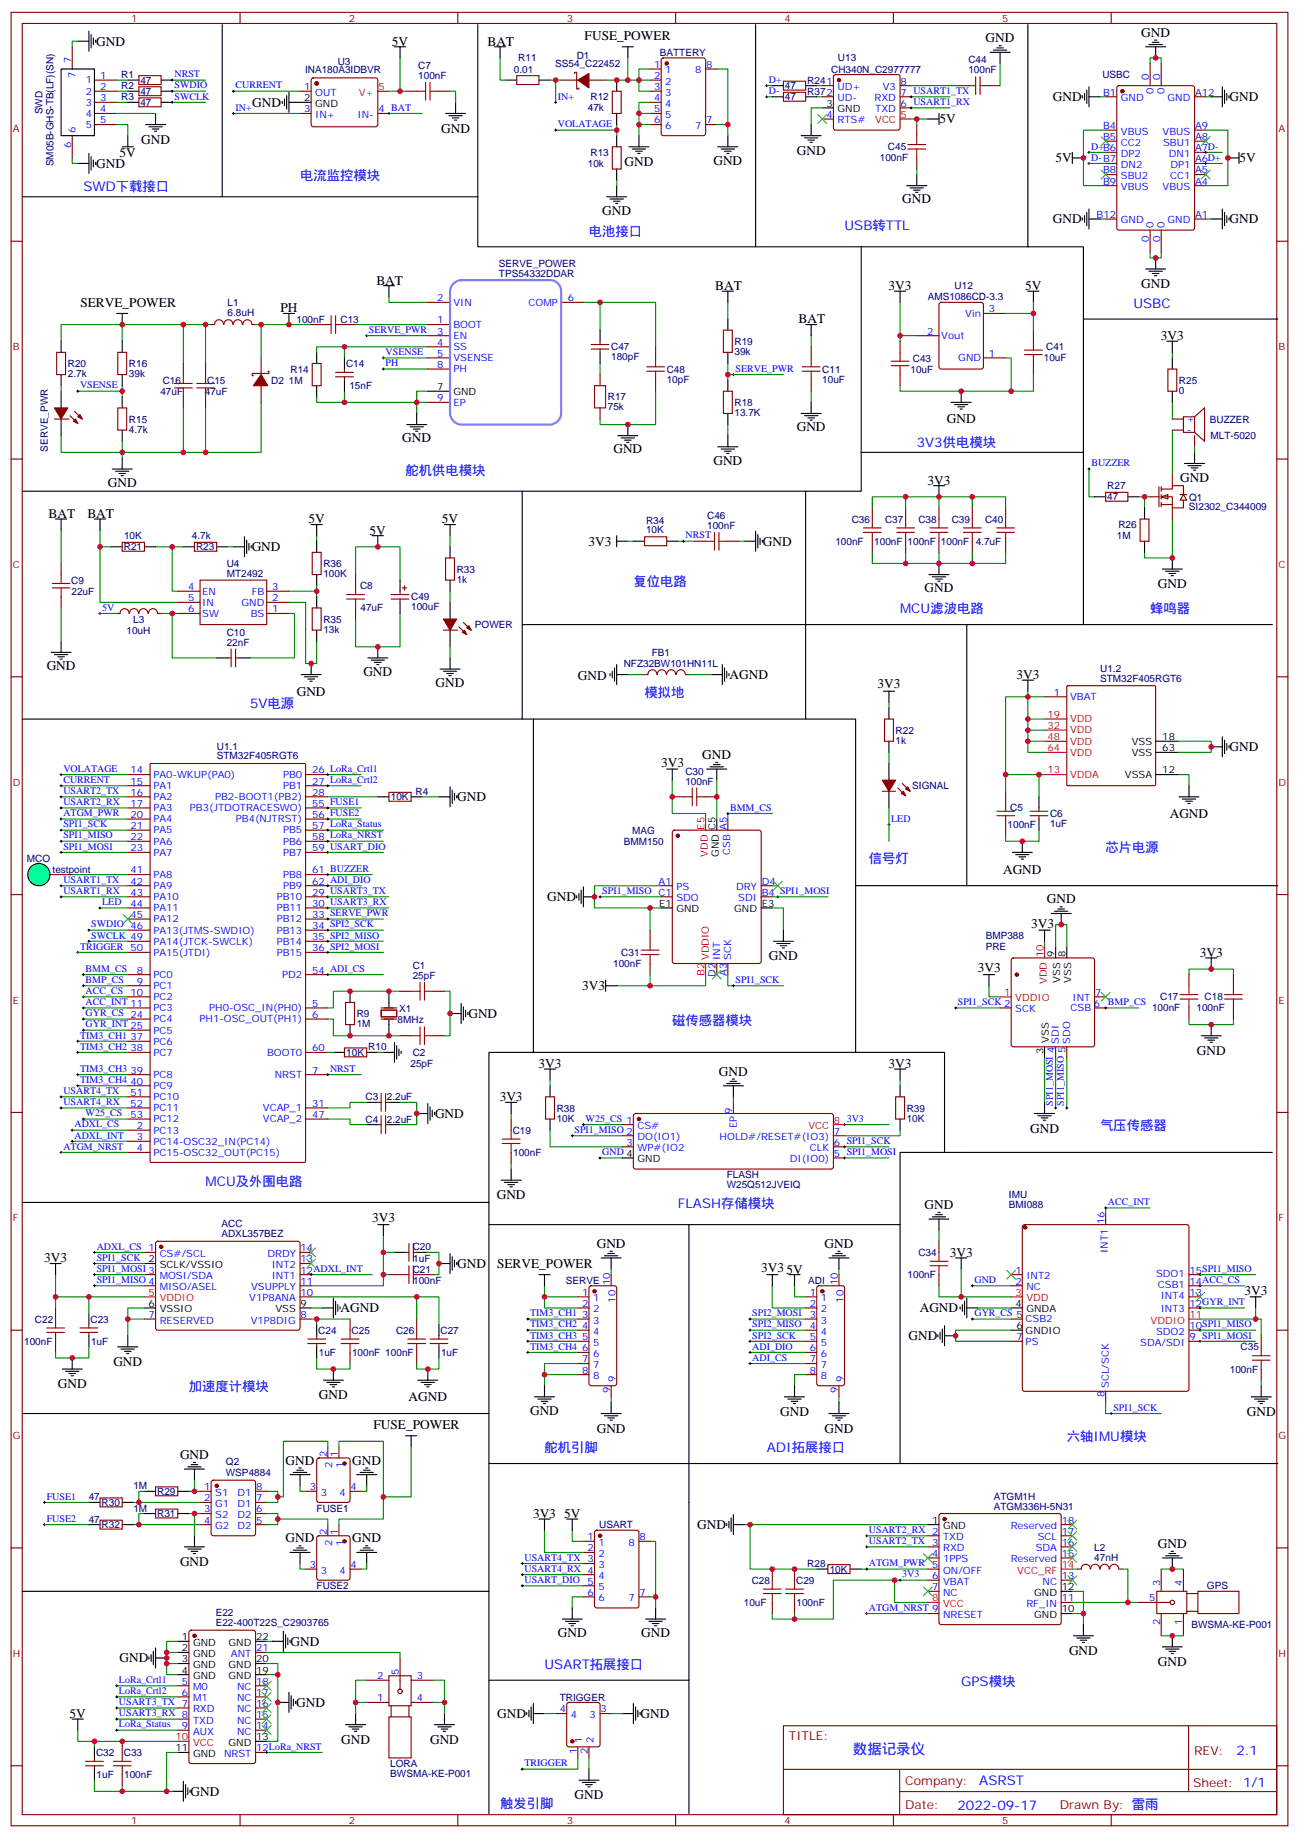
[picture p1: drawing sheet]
<svg xmlns="http://www.w3.org/2000/svg" width="412mm" height="583mm" viewBox="0 0 412 583" stroke-linecap="round" stroke-linejoin="round" font-family="sans-serif">
<defs><g id="words">
<text font-size="4.6" fill="#00f" x="270.8" y="556.9">数据记录仪</text>
<g font-size="4.2">
<text x="362.3" y="11.6">GND</text>
<text x="30.5" y="14.5">GND</text>
<text x="124.4" y="14.5">5V</text>
<text x="154.8" y="14.5">BAT</text>
<text x="185.6" y="12.8">FUSE_POWER</text>
<text x="312.9" y="13.4">GND</text>
<text x="80.1" y="33.9">GND</text>
<text x="334.3" y="32.1">GND</text>
<text x="390.3" y="32.1">GND</text>
<text x="298.3" y="39.2">5V</text>
<text x="44.8" y="45.6">GND</text>
<text x="140.1" y="42.1">GND</text>
<text x="30.5" y="53.3">GND</text>
<text x="38" y="49.8">5V</text>
<text x="198.3" y="52.7">GND</text>
<text x="226.5" y="52.2">GND</text>
<text x="252.9" y="49.1">GND</text>
<text x="335.1" y="51.5">5V</text>
<text x="393.5" y="51.5">5V</text>
<text x="286.5" y="64.6">GND</text>
<text x="191.2" y="68.1">GND</text>
<text x="334.3" y="70.9">GND</text>
<text x="390.3" y="70.9">GND</text>
<text x="119.5" y="90.3">BAT</text>
<text x="227.1" y="92.1">BAT</text>
<text x="282.1" y="92.1">3V3</text>
<text x="325.5" y="92.1">5V</text>
<text x="362.3" y="91.5">GND</text>
<text x="25.5" y="97.4">SERVE_POWER</text>
<text x="89" y="99.2">PH</text>
<text x="253.5" y="102.7">BAT</text>
<text x="368.5" y="108">3V3</text>
<text x="252.9" y="136.9">GND</text>
<text x="300.6" y="134.4">GND</text>
<text x="127.7" y="140.4">GND</text>
<text x="194.7" y="144">GND</text>
<text x="226.5" y="147.5">GND</text>
<text x="34.2" y="154.6">GND</text>
<text x="294.5" y="153.9">3V3</text>
<text x="374.7" y="153.1">GND</text>
<text x="15.4" y="164.4">BAT</text>
<text x="27.8" y="164.4">BAT</text>
<text x="98" y="166.2">5V</text>
<text x="140.3" y="166.2">5V</text>
<text x="117.4" y="169.7">5V</text>
<text x="186.9" y="173.3">3V3</text>
<text x="242.2" y="173.3">GND</text>
<text x="79.9" y="175">GND</text>
<text x="293.5" y="188.1">GND</text>
<text x="367.6" y="186.6">GND</text>
<text x="14.8" y="212.8">GND</text>
<text x="115.4" y="214.5">GND</text>
<text x="183.4" y="215.9">GND</text>
<text x="231.6" y="215.6">AGND</text>
<text x="322.7" y="215.6">3V3</text>
<text x="94.2" y="220.9">GND</text>
<text x="138.3" y="218.1">GND</text>
<text x="278.6" y="218.5">3V3</text>
<text x="390.3" y="238.5">GND</text>
<text x="209.9" y="243.5">3V3</text>
<text x="223" y="241">GND</text>
<text x="145.2" y="254.4">GND</text>
<text x="371.4" y="259.7">AGND</text>
<text x="318.4" y="277.4">AGND</text>
<text x="173.8" y="286.2">GND</text>
<text x="332.3" y="286.8">GND</text>
<text x="327.4" y="294.6">3V3</text>
<text x="244.1" y="304.9">GND</text>
<text x="380.9" y="303.8">3V3</text>
<text x="310.4" y="308.7">3V3</text>
<text x="184.8" y="314.4">3V3</text>
<text x="148.7" y="323.2">GND</text>
<text x="379.9" y="334.9">GND</text>
<text x="171" y="339.1">3V3</text>
<text x="228.3" y="341.5">GND</text>
<text x="282.1" y="339.1">3V3</text>
<text x="158.6" y="349.6">3V3</text>
<text x="138.1" y="355">GND</text>
<text x="327" y="359.6">GND</text>
<text x="157.7" y="380.7">GND</text>
<text x="293.5" y="383.9">GND</text>
<text x="118.2" y="388.1">3V3</text>
<text x="14" y="400.8">3V3</text>
<text x="189.4" y="396.2">GND</text>
<text x="261.8" y="396.2">GND</text>
<text x="301.5" y="399">3V3</text>
<text x="145.2" y="402.5">GND</text>
<text x="157.8" y="402.6">SERVE_POWER</text>
<text x="241.7" y="404">3V35V</text>
<text x="395.1" y="411">3V3</text>
<text x="108.1" y="416.7">AGND</text>
<text x="292" y="416.7">AGND</text>
<text x="288.4" y="425.5">GND</text>
<text x="36" y="433.7">GND</text>
<text x="18.4" y="440.7">GND</text>
<text x="101.3" y="444.2">GND</text>
<text x="129.7" y="444.9">AGND</text>
<text x="168.3" y="449.1">GND</text>
<text x="247.7" y="449.6">GND</text>
<text x="395.8" y="449.6">GND</text>
<text x="118.6" y="453.7">FUSE_POWER</text>
<text x="189.4" y="454.9">GND</text>
<text x="261.8" y="454.9">GND</text>
<text x="57.2" y="463.2">GND</text>
<text x="90.7" y="465">GND</text>
<text x="111.8" y="465">GND</text>
<text x="169.2" y="481.9">3V3</text>
<text x="179.1" y="482">5V</text>
<text x="221.4" y="485.5">GND</text>
<text x="90.7" y="489.7">GND</text>
<text x="111.8" y="489.7">GND</text>
<text x="367.6" y="491.4">GND</text>
<text x="57.2" y="497.2">GND</text>
<text x="177.1" y="519.7">GND</text>
<text x="203.6" y="519.7">GND</text>
<text x="37.9" y="527.8">GND</text>
<text x="92.3" y="522.5">GND</text>
<text x="339.4" y="525.4">GND</text>
<text x="367.6" y="529">GND</text>
<text x="22.1" y="545.4">5V</text>
<text x="94" y="541.9">GND</text>
<text x="157.9" y="545.5">GND</text>
<text x="203.4" y="545.5">GND</text>
<text x="108.3" y="553.6">GND</text>
<text x="136.5" y="553.6">GND</text>
<text x="60.5" y="570.2">GND</text>
<text x="182.4" y="571.3">GND</text>
</g>
<g font-size="4.2" fill="#00f">
<text x="95.2" y="57.2">电流监控模块</text>
<text x="26.5" y="60.7">SWD下载接口</text>
<text x="187" y="74.8">电池接口</text>
<text x="268.1" y="73.1">USB转TTL</text>
<text x="359.8" y="97.8">USBC</text>
<text x="291" y="141.9">3V3供电模块</text>
<text x="128.8" y="150.7">舵机供电模块</text>
<text x="201.1" y="185.9">复位电路</text>
<text x="285.8" y="194.8">MCU滤波电路</text>
<text x="365.1" y="194.8">蜂鸣器</text>
<text x="204.6" y="221.2">模拟地</text>
<text x="79.4" y="224.8">5V电源</text>
<text x="275.9" y="274">信号灯</text>
<text x="351" y="270.6">芯片电源</text>
<text x="213.4" y="325.3">磁传感器模块</text>
<text x="349.2" y="358.8">气压传感器</text>
<text x="65.3" y="376.4">MCU及外围电路</text>
<text x="215.2" y="383.5">FLASH存储模块</text>
<text x="60" y="441.7">加速度计模块</text>
<text x="172.9" y="461.1">舵机引脚</text>
<text x="243.4" y="461.1">ADI拓展接口</text>
<text x="338.7" y="457.6">六轴IMU模块</text>
<text x="172.9" y="529.9">USART拓展接口</text>
<text x="305.2" y="535.2">GPS模块</text>
<text x="392.5" y="557.2">2.1</text>
<text x="310.9" y="566.7">ASRST</text>
<text x="158.7" y="574">触发引脚</text>
<text x="304" y="574.5">2022-09-17</text>
</g>
<g font-size="3.9" fill="#800">
<text x="250.5" y="552.5">TITLE:</text>
<text x="379.1" y="557.2">REV:</text>
<text x="287.4" y="566.7">Company:</text>
<text x="378.7" y="567.3">Sheet: 1/1</text>
<text x="287.4" y="574.4">Date:</text>
<text x="336.4" y="574.4">Drawn By: 雷雨</text>
</g>
<g font-size="3.2" fill="#800">
<text x="41.6" y="6.9">1</text>
<text x="110.8" y="6.9">2</text>
<text x="179.9" y="6.9">3</text>
<text x="249.1" y="6.9">4</text>
<text x="318.2" y="6.9">5</text>
<text x="4.1" y="42">A</text>
<text x="405.9" y="42">A</text>
<text x="4.1" y="111.2">B</text>
<text x="405.9" y="111.2">B</text>
<text x="4.1" y="180.3">C</text>
<text x="405.9" y="180.3">C</text>
<text x="4.1" y="249.4">D</text>
<text x="405.9" y="249.4">D</text>
<text x="4.1" y="318.6">E</text>
<text x="405.9" y="318.6">E</text>
<text x="4.1" y="387.7">F</text>
<text x="405.9" y="387.7">F</text>
<text x="4.1" y="456.9">G</text>
<text x="405.9" y="456.9">G</text>
<text x="4.1" y="526">H</text>
<text x="405.9" y="526">H</text>
<text x="41.6" y="579.1">1</text>
<text x="110.8" y="579.1">2</text>
<text x="179.9" y="579.1">3</text>
<text x="249.1" y="579.1">4</text>
<text x="318.2" y="579.1">5</text>
</g>
<g font-size="3.2" fill="#000080">
<text x="209.5" y="17.7">BATTERY</text>
<text x="96.8" y="23">INA180A3IDBVR</text>
<text x="107.2" y="20.6">U3</text>
<text x="132.8" y="21.9">C7</text>
<text x="163.1" y="23">0.01</text>
<text x="164.6" y="19.5">R11</text>
<text x="176.3" y="21.3">SS54_C22452</text>
<text x="183.1" y="18.7">D1</text>
<text x="263.9" y="23">CH340N_C2977777</text>
<text x="266" y="19.5">U13</text>
<text x="307.4" y="23.3">100nF</text>
<text x="307.4" y="20.2">C44</text>
<text x="38.5" y="24.8">R1</text>
<text x="38.5" y="28.3">R2</text>
<text x="44.6" y="26.6">47</text>
<text x="132.8" y="25.1">100nF</text>
<text x="249.2" y="28.3">47</text>
<text x="256.3" y="26.6">R241</text>
<text x="350" y="24.8">USBC</text>
<text x="38.5" y="31.9">R3</text>
<text x="44.6" y="30.1">47</text>
<text x="44.6" y="33.6">47</text>
<text x="186.6" y="35.4">47k</text>
<text x="187.5" y="31.9">R12</text>
<text x="249.2" y="31.9">47</text>
<text x="256.3" y="30.1">R372</text>
<text x="13.5" y="36.3" transform="rotate(-90 13.5 36.3)">SWD</text>
<text x="281.9" y="47.7">C45</text>
<text x="17" y="52.8" transform="rotate(-90 17 52.8)">SM05B-GHS-TB(LF)(SN)</text>
<text x="186.6" y="53">10k</text>
<text x="187.5" y="49.5">R13</text>
<text x="279.3" y="51.2">100nF</text>
<text x="158.4" y="87.9">TPS54332DDAR</text>
<text x="158.4" y="84.7">SERVE_POWER</text>
<text x="294.5" y="95.3">AMS1086CD-3.3</text>
<text x="303.1" y="91.8">U12</text>
<text x="72.3" y="100.4">6.8uH</text>
<text x="72.3" y="97.3">L1</text>
<text x="94.1" y="102.4">100nF</text>
<text x="108.1" y="102.4">C13</text>
<text x="194" y="111.2">C47</text>
<text x="233.2" y="112.6">39k</text>
<text x="233.2" y="109.5">R19</text>
<text x="332.1" y="111.2">C41</text>
<text x="21.5" y="119.7">2.7k</text>
<text x="21.5" y="116.6">R20</text>
<text x="40.9" y="119.7">39k</text>
<text x="40.9" y="116.5">R16</text>
<text x="92.2" y="118.3">R14</text>
<text x="109.9" y="116.5">C14</text>
<text x="194" y="114.4">180pF</text>
<text x="211.7" y="118.3">C48</text>
<text x="261.1" y="118.3">C11</text>
<text x="289.1" y="118.3">10uF</text>
<text x="289.8" y="114.8">C43</text>
<text x="331.4" y="114.8">10uF</text>
<text x="50.9" y="125.3">47uF</text>
<text x="51.7" y="121.8">C16</text>
<text x="65" y="125.3">47uF</text>
<text x="65.8" y="121.8">C15</text>
<text x="86.1" y="121.8">D2</text>
<text x="91.7" y="121.8">1M</text>
<text x="110.9" y="123.6">15nF</text>
<text x="211.7" y="121.5">10pF</text>
<text x="261.1" y="121.5">10uF</text>
<text x="374.3" y="125">0</text>
<text x="374.3" y="121.9">R25</text>
<text x="193" y="130.3">75k</text>
<text x="193" y="127.1">R17</text>
<text x="233.2" y="128.9">R18</text>
<text x="40.9" y="137.3">4.7k</text>
<text x="40.9" y="134.2">R15</text>
<text x="233.2" y="132">13.7K</text>
<text x="384.1" y="134.2">BUZZER</text>
<text x="15.2" y="143.4" transform="rotate(-90 15.2 143.4)">SERVE_PWR</text>
<text x="384.3" y="139.5">MLT-5020</text>
<text x="351.5" y="155.3">R27</text>
<text x="351.5" y="158.9">47</text>
<text x="377.5" y="158.9">Q1</text>
<text x="205.1" y="166.2">R34</text>
<text x="224.5" y="164.8">C46</text>
<text x="224.5" y="168">100nF</text>
<text x="270.4" y="165.9">C36</text>
<text x="281" y="165.9">C37</text>
<text x="291.6" y="165.9">C38</text>
<text x="302.1" y="165.9">C39</text>
<text x="312.7" y="165.9">C40</text>
<text x="355.1" y="167.7">R26</text>
<text x="377.5" y="162">SI2302_C344009</text>
<text x="39.4" y="171.2">10K</text>
<text x="60.9" y="171.2">4.7k</text>
<text x="205.1" y="169.4">10K</text>
<text x="265.2" y="173">100nF</text>
<text x="277.6" y="173">100nF</text>
<text x="288.1" y="173">100nF</text>
<text x="298.7" y="173">100nF</text>
<text x="309.8" y="173">4.7uF</text>
<text x="354.6" y="171.2">1M</text>
<text x="39.3" y="174.7">R21</text>
<text x="62.2" y="174.7">R23</text>
<text x="72" y="179.9">U4</text>
<text x="22.6" y="185.3">C9</text>
<text x="72" y="183.1">MT2492</text>
<text x="102.7" y="183.2">100K</text>
<text x="102.7" y="180">R36</text>
<text x="145" y="185">1k</text>
<text x="145" y="181.8">R33</text>
<text x="22.7" y="188.9">22uF</text>
<text x="114.3" y="187.1">C8</text>
<text x="130.5" y="190.6">C49</text>
<text x="42.3" y="197.7">L3</text>
<text x="102.7" y="197.7">R35</text>
<text x="114.4" y="194.1">47uF</text>
<text x="130.5" y="193.8">100uF</text>
<text x="40.2" y="201.2">10uH</text>
<text x="72" y="201.8">C10</text>
<text x="102.7" y="200.8">13k</text>
<text x="150.8" y="199.5">POWER</text>
<text x="72" y="205">22nF</text>
<text x="206.9" y="208.3">FB1</text>
<text x="198" y="211.8">NFZ32BW101HN11L</text>
<text x="349.3" y="213.3">U1.2</text>
<text x="349.3" y="216.4">STM32F405RGT6</text>
<text x="284.3" y="233">R22</text>
<text x="68.8" y="238">U1.1</text>
<text x="284.3" y="236.1">1k</text>
<text x="68.8" y="241.1">STM32F405RGT6</text>
<text x="217.6" y="245.9">C30</text>
<text x="217.6" y="249.1">100nF</text>
<text x="289.6" y="250.6">SIGNAL</text>
<text x="124.1" y="254.1">10K</text>
<text x="132" y="252.4">R4</text>
<text x="320.7" y="257.6">C5</text>
<text x="319.9" y="262.9">100nF</text>
<text x="333.4" y="262.6">1uF</text>
<text x="333.4" y="259.4">C6</text>
<text x="198" y="268.2">BMM150</text>
<text x="200.7" y="264.7">MAG</text>
<text x="8.5" y="273.5">MCO</text>
<text x="16.7" y="277">testpoint</text>
<text x="313" y="298.2">BMP388</text>
<text x="197.2" y="303.5">C31</text>
<text x="313" y="301.8">PRE</text>
<text x="131" y="310.8">25pF</text>
<text x="131" y="307.7">C1</text>
<text x="194.7" y="307">100nF</text>
<text x="368.3" y="317.6">C17</text>
<text x="382.4" y="317.6">C18</text>
<text x="113.2" y="322.9">R9</text>
<text x="126.8" y="321.1">X1</text>
<text x="365.8" y="321.1">100nF</text>
<text x="379.9" y="321.1">100nF</text>
<text x="113.2" y="326.1">1M</text>
<text x="126.2" y="324.7">8MHz</text>
<text x="109.9" y="335.3">10K</text>
<text x="116.9" y="333.5">R10</text>
<text x="131" y="335.3">C2</text>
<text x="130.3" y="338.8">25pF</text>
<text x="116.1" y="349.4">C3</text>
<text x="122.8" y="349.4">2.2uF</text>
<text x="176.7" y="352.9">R38</text>
<text x="287.9" y="352.9">R39</text>
<text x="116.1" y="356.4">C4</text>
<text x="122.8" y="356.4">2.2uF</text>
<text x="162.8" y="359.9">C19</text>
<text x="176.7" y="356.1">10K</text>
<text x="287.9" y="356.1">10K</text>
<text x="162.9" y="367">100nF</text>
<text x="230.7" y="377.3">W25Q512JVEIQ</text>
<text x="230.7" y="374.1">FLASH</text>
<text x="320.3" y="383.4">BMI088</text>
<text x="320.3" y="380.2">IMU</text>
<text x="70.3" y="389.7">ACC</text>
<text x="70.3" y="392.8">ADXL357BEZ</text>
<text x="131" y="397">C20</text>
<text x="131.2" y="400.5">1uF</text>
<text x="291.6" y="398.8">C34</text>
<text x="131" y="404">C21</text>
<text x="131.2" y="407.6">100nF</text>
<text x="179.7" y="407.6">SERVE</text>
<text x="256.6" y="407.6">ADI</text>
<text x="288.1" y="405.8">100nF</text>
<text x="11.1" y="419.9">C22</text>
<text x="28.7" y="419.9">C23</text>
<text x="101.1" y="423.4">C24</text>
<text x="111.6" y="423.4">C25</text>
<text x="125.7" y="423.4">C26</text>
<text x="139.9" y="423.4">C27</text>
<text x="7.7" y="427">100nF</text>
<text x="28.9" y="427">1uF</text>
<text x="101.2" y="430.5">1uF</text>
<text x="111.8" y="430.5">100nF 100nF</text>
<text x="140" y="430.5">1uF</text>
<text x="393.9" y="428.7">C35</text>
<text x="390.4" y="435.8">100nF</text>
<text x="71.7" y="465.2">Q2</text>
<text x="42.3" y="472.8">1M</text>
<text x="71.7" y="468.6">WSP4884</text>
<text x="28.2" y="476.4">47</text>
<text x="32.3" y="478.1">R30</text>
<text x="42.3" y="479.9">1M</text>
<text x="49.9" y="474.6">R29</text>
<text x="100.5" y="479.9">FUSE1</text>
<text x="315.5" y="479.3">ATGM336H-5N31</text>
<text x="315.5" y="476.1">ATGM1H</text>
<text x="28.2" y="483.4">47</text>
<text x="32.3" y="485.2">R32</text>
<text x="49.9" y="481.7">R31</text>
<text x="190.2" y="485.2">USART</text>
<text x="256.3" y="497.5">R28</text>
<text x="347.4" y="495.6">47nH</text>
<text x="347.4" y="492.4">L2</text>
<text x="238.6" y="502.8">C28</text>
<text x="252.7" y="502.8">C29</text>
<text x="263.4" y="499.3">10K</text>
<text x="100.5" y="504.6">FUSE2</text>
<text x="236.1" y="509.9">10uF</text>
<text x="252.9" y="509.9">100nF</text>
<text x="383.2" y="504.6">GPS</text>
<text x="68.5" y="513.2">E22</text>
<text x="68.5" y="516.3">E22-400T22S_C2903765</text>
<text x="378.2" y="516.9">BWSMA-KE-P001</text>
<text x="177.7" y="539.9">TRIGGER</text>
<text x="30.5" y="557.5">C32</text>
<text x="39.3" y="557.5">C33</text>
<text x="123.9" y="561.1">LORA</text>
<text x="30.7" y="564.6">1uF</text>
<text x="39.4" y="564.6">100nF</text>
<text x="123.9" y="564.3">BWSMA-KE-P001</text>
</g>
<g font-size="3.2" fill="#00f">
<text x="22.6" y="20.1" transform="rotate(-90 22.6 20.1)">7</text>
<text x="207.7" y="21.6">1</text>
<text x="211.2" y="23.3">1</text>
<text x="220.7" y="23.3">8</text>
<text x="224.2" y="21.6">8</text>
<text x="24" y="24.6" transform="rotate(-90 24 24.6)">7</text>
<text x="27.3" y="26.5">1</text>
<text x="31.7" y="25.1">1</text>
<text x="31.7" y="28.6">2</text>
<text x="55.4" y="24.6">NRST</text>
<text x="55.4" y="28.1">SWDIO</text>
<text x="74.8" y="28.1">CURRENT</text>
<text x="96.6" y="28.6">1</text>
<text x="207.7" y="25.1">2</text>
<text x="207.7" y="28.6">3</text>
<text x="211.2" y="26.8">2</text>
<text x="244.1" y="26.3">D+</text>
<text x="244.1" y="29.8">D-</text>
<text x="265.9" y="28.6">UD+</text>
<text x="280.3" y="28.6">V3</text>
<text x="285.9" y="26.8">8</text>
<text x="364.8" y="25.4" transform="rotate(-90 364.8 25.4)">0</text>
<text x="366.2" y="29.9" transform="rotate(-90 366.2 29.9)">0</text>
<text x="368.3" y="25.4" transform="rotate(-90 368.3 25.4)">0</text>
<text x="369.7" y="29.9" transform="rotate(-90 369.7 29.9)">0</text>
<text x="27.3" y="30">2</text>
<text x="27.3" y="33.5">3</text>
<text x="31.7" y="32.1">3</text>
<text x="31.7" y="35.7">4</text>
<text x="55.4" y="31.6">SWCLK</text>
<text x="74.8" y="35.1">IN+</text>
<text x="96.6" y="35.7">3</text>
<text x="100.1" y="30.4">OUT</text>
<text x="120.1" y="35.7">4 BAT</text>
<text x="177.1" y="31.6">IN+</text>
<text x="207.7" y="32.1">4</text>
<text x="207.7" y="35.7">5</text>
<text x="211.2" y="30.4">3</text>
<text x="211.2" y="33.9">4</text>
<text x="265.9" y="32.1">UD-</text>
<text x="277.6" y="32.1">RXD</text>
<text x="277.9" y="35.7">TXD</text>
<text x="285.9" y="30.4">7 USART1_TX</text>
<text x="285.9" y="33.9">6 USART1_RX</text>
<text x="350.2" y="30.4">B1</text>
<text x="355.8" y="32.1">GND</text>
<text x="370.6" y="32.1">GND</text>
<text x="379.4" y="30.4">A12</text>
<text x="27.3" y="37.1">4</text>
<text x="27.3" y="40.6">5</text>
<text x="31.7" y="39.2">5</text>
<text x="100.1" y="37.4">IN+</text>
<text x="113.5" y="37.4">IN-</text>
<text x="177.1" y="40.4">VOLATAGE</text>
<text x="207.7" y="39.2">6</text>
<text x="211.2" y="37.4">5</text>
<text x="211.2" y="41">6</text>
<text x="220.7" y="41">7</text>
<text x="224.2" y="39.2">7</text>
<text x="262.4" y="37.4">4</text>
<text x="265.9" y="39.2">RTS#</text>
<text x="350.2" y="41">B4</text>
<text x="379.4" y="41">A9</text>
<text x="22.6" y="46.9" transform="rotate(-90 22.6 46.9)">6</text>
<text x="24" y="42.4" transform="rotate(-90 24 42.4)">6</text>
<text x="346.4" y="47.5">D+B6</text>
<text x="350.2" y="44.5">B5</text>
<text x="355.8" y="42.7">VBUS</text>
<text x="355.8" y="46.2">CC2</text>
<text x="369.1" y="42.7">VBUS</text>
<text x="369.2" y="46.2">SBU1</text>
<text x="379.4" y="44.5">A8</text>
<text x="346.4" y="51">D-B7</text>
<text x="355.8" y="49.8">DP2</text>
<text x="355.8" y="53.3">DN2</text>
<text x="371.1" y="49.8">DN1</text>
<text x="371.6" y="53.3">DP1</text>
<text x="379.4" y="51.5">A6D+</text>
<text x="379.4" y="48">A7D-</text>
<text x="350.2" y="55.1">B8</text>
<text x="350.2" y="58.6">B9</text>
<text x="355.8" y="56.8">SBU2</text>
<text x="371.5" y="56.8">CC1</text>
<text x="379.4" y="58.6">A4</text>
<text x="379.4" y="55.1">A5</text>
<text x="355.8" y="60.4">VBUS</text>
<text x="369.1" y="60.4">VBUS</text>
<text x="348.2" y="69.2">B12</text>
<text x="355.8" y="70.9">GND</text>
<text x="370.6" y="70.9">GND</text>
<text x="379.4" y="69.2">A1</text>
<text x="364.8" y="76.8" transform="rotate(-90 364.8 76.8)">0</text>
<text x="366.2" y="72.4" transform="rotate(-90 366.2 72.4)">0</text>
<text x="368.3" y="76.8" transform="rotate(-90 368.3 76.8)">0</text>
<text x="369.7" y="72.4" transform="rotate(-90 369.7 72.4)">0</text>
<text x="138.7" y="95.6">2</text>
<text x="180.3" y="95.6">6</text>
<text x="143.9" y="97">VIN</text>
<text x="167.8" y="97">COMP</text>
<text x="306.5" y="100.6">Vin</text>
<text x="314" y="99.2">3</text>
<text x="117.1" y="105.7">SERVE_PWR</text>
<text x="138.7" y="102.7">1</text>
<text x="138.7" y="106.2">3</text>
<text x="143.9" y="104.1">BOOT</text>
<text x="143.9" y="107.6">EN</text>
<text x="294.3" y="106.2">2</text>
<text x="298.8" y="107.6">Vout</text>
<text x="122.4" y="112.7">VSENSE</text>
<text x="138.7" y="109.7">4</text>
<text x="138.7" y="113.3">5</text>
<text x="143.9" y="111.2">SS</text>
<text x="314" y="113.3">1</text>
<text x="122.4" y="116.3">PH</text>
<text x="138.7" y="116.8">8</text>
<text x="143.9" y="114.7">VSENSE</text>
<text x="143.9" y="118.2">PH</text>
<text x="233.5" y="118">SERVE_PWR</text>
<text x="304.2" y="114.7">GND</text>
<text x="25.4" y="123.3">VSENSE</text>
<text x="138.7" y="127.4">9</text>
<text x="143.9" y="128.8">EP</text>
<text x="376.8" y="137.6">-</text>
<text x="376.8" y="134.1">+</text>
<text x="346.5" y="148">BUZZER</text>
<text x="217.7" y="171">NRST</text>
<text x="59.7" y="187.4">4</text>
<text x="59.7" y="190.9">5</text>
<text x="64.2" y="188.8">EN</text>
<text x="80" y="188.8">FB</text>
<text x="86.4" y="190.9">2</text>
<text x="86.4" y="187.4">3</text>
<text x="32.5" y="193.9">5V</text>
<text x="59.7" y="194.4">6</text>
<text x="64.2" y="192.3">IN</text>
<text x="64.2" y="195.8">SW</text>
<text x="76.7" y="192.3">GND</text>
<text x="79.6" y="195.8">BS</text>
<text x="86.4" y="194.4">1</text>
<text x="334.5" y="220.9">1</text>
<text x="339.7" y="222.3">VBAT</text>
<text x="20.1" y="245">VOLATAGE</text>
<text x="41.5" y="245.6">14</text>
<text x="99.1" y="245.6">26 LoRa_Crtl1</text>
<text x="20.1" y="248.6">CURRENT</text>
<text x="41.5" y="249.1">15</text>
<text x="48.7" y="247">PA0-WKUP(PA0)</text>
<text x="48.7" y="250.5">PA1</text>
<text x="89.8" y="247">PB0</text>
<text x="89.8" y="250.5">PB1</text>
<text x="99.1" y="249.1">27 LoRa_Crtl2</text>
<text x="20.1" y="252.1">USART2_TX</text>
<text x="20.1" y="255.6">USART2_RX</text>
<text x="41.5" y="252.6">16</text>
<text x="41.5" y="256.2">17</text>
<text x="48.7" y="254">PA2</text>
<text x="48.7" y="257.6">PA3</text>
<text x="60.3" y="257.6">PB3(JTDOTRACESWO)</text>
<text x="68.3" y="254">PB2-BOOT1(PB2)</text>
<text x="99.1" y="252.6">28</text>
<text x="99.1" y="256.2">55 FUSE1</text>
<text x="231.8" y="257.4">BMM_CS</text>
<text x="20.1" y="262.7">SPI1_SCK</text>
<text x="20.1" y="259.2">ATGM_PWR</text>
<text x="41.5" y="259.7">20</text>
<text x="41.5" y="263.2">21</text>
<text x="48.7" y="261.1">PA4</text>
<text x="74.9" y="261.1">PB4(NJTRST)</text>
<text x="99.1" y="259.7">56 FUSE2</text>
<text x="99.1" y="263.2">57 LoRa_Status</text>
<text x="230.7" y="263.4" transform="rotate(-90 230.7 263.4)">A5</text>
<text x="282.9" y="260.9">LED</text>
<text x="20.1" y="266.2">SPI1_MISO</text>
<text x="20.1" y="269.7">SPI1_MOSI</text>
<text x="41.5" y="266.7">22</text>
<text x="48.7" y="264.6">PA5</text>
<text x="48.7" y="268.1">PA6</text>
<text x="89.8" y="264.6">PB5</text>
<text x="89.8" y="268.1">PB6</text>
<text x="99.1" y="266.7">58 LoRa_NRST</text>
<text x="41.5" y="270.3">23</text>
<text x="48.7" y="271.7">PA7</text>
<text x="89.8" y="271.7">PB7</text>
<text x="99.1" y="270.3">59 USART_DIO</text>
<text x="231.8" y="271.4" transform="rotate(-90 231.8 271.4)">CSB</text>
<text x="20.1" y="280.3">USART1_TX</text>
<text x="41.5" y="277.3">41</text>
<text x="41.5" y="280.8">42</text>
<text x="48.7" y="278.7">PA8</text>
<text x="89.8" y="278.7">PB8</text>
<text x="99.1" y="277.3">61 BUZZER</text>
<text x="99.1" y="280.8">62 ADI_DIO</text>
<text x="209.1" y="280.8">A1</text>
<text x="241.8" y="280.8">D4</text>
<text x="20.1" y="283.8">USART1_RX</text>
<text x="32.5" y="287.4">LED</text>
<text x="41.5" y="284.4">43</text>
<text x="41.5" y="287.9">44</text>
<text x="48.7" y="282.3">PA9</text>
<text x="48.7" y="285.8">PA10</text>
<text x="87.8" y="285.8">PB10</text>
<text x="89.8" y="282.3">PB9</text>
<text x="99.1" y="284.4">29 USART3_TX</text>
<text x="99.1" y="287.9">30 USART3_RX</text>
<text x="191.2" y="283.8">SPI1_MISO C1</text>
<text x="214.7" y="282.6">PS</text>
<text x="214.7" y="286.1">SDO</text>
<text x="233.7" y="282.6">DRY</text>
<text x="234.4" y="286.1">SDI</text>
<text x="241.8" y="284.4">B4 SPI1_MOSI</text>
<text x="41.5" y="291.4">45</text>
<text x="48.7" y="289.3">PA11</text>
<text x="48.7" y="292.8">PA12</text>
<text x="87.8" y="289.3">PB11</text>
<text x="87.8" y="292.8">PB12</text>
<text x="99.1" y="291.4">33 SERVE_PWR</text>
<text x="28.9" y="294.4">SWDIO 46</text>
<text x="28.9" y="298">SWCLK 49</text>
<text x="48.7" y="296.4">PA13(JTMS-SWDIO)</text>
<text x="48.7" y="299.9">PA14(JTCK-SWCLK)</text>
<text x="87.8" y="296.4">PB13</text>
<text x="87.8" y="299.9">PB14</text>
<text x="99.1" y="295">34 SPI2_SCK</text>
<text x="99.1" y="298.5">35 SPI2_MISO</text>
<text x="25.4" y="301.5">TRIGGER</text>
<text x="41.5" y="302">50</text>
<text x="48.7" y="303.4">PA15(JTDI)</text>
<text x="87.8" y="303.4">PB15</text>
<text x="99.1" y="302">36 SPI2_MOSI</text>
<text x="228.6" y="304.8" transform="rotate(-90 228.6 304.8)">INT</text>
<text x="232.1" y="304.8" transform="rotate(-90 232.1 304.8)">SCK</text>
<text x="27.2" y="308.5">BMM_CS</text>
<text x="43.5" y="309.1">8</text>
<text x="48.7" y="310.5">PC0</text>
<text x="89.6" y="310.5">PD2</text>
<text x="99.1" y="309.1">54 ADI_CS</text>
<text x="227.2" y="310.2" transform="rotate(-90 227.2 310.2)">D2</text>
<text x="230.7" y="309.9" transform="rotate(-90 230.7 309.9)">A3</text>
<text x="27.2" y="315.6">ACC_CS</text>
<text x="27.2" y="312.1">BMP_CS</text>
<text x="41.5" y="316.1">10</text>
<text x="43.5" y="312.6">9</text>
<text x="48.7" y="314">PC1</text>
<text x="48.7" y="317.5">PC2</text>
<text x="233.5" y="312.1">SPI1_SCK</text>
<text x="340.5" y="317.9">INT</text>
<text x="347.7" y="316.1">7</text>
<text x="27.2" y="322.7">GYR_CS 24</text>
<text x="27.2" y="319.1">ACC_INT 11</text>
<text x="48.7" y="321.1">PC3</text>
<text x="66.4" y="321.1">PH0-OSC_IN(PH0)</text>
<text x="99.1" y="319.7">5</text>
<text x="99.1" y="323.2">6</text>
<text x="304.1" y="319.1">SPI1_SCK 2</text>
<text x="322.3" y="321.4">SCK</text>
<text x="339.9" y="321.1">CSB</text>
<text x="347.3" y="319.7">6</text>
<text x="351.7" y="319.1">BMP_CS</text>
<text x="25.4" y="329.7">TIM3_CH1</text>
<text x="27.2" y="326.2">GYR_INT 25</text>
<text x="48.7" y="324.6">PC4</text>
<text x="48.7" y="328.1">PC5</text>
<text x="63.3" y="324.6">PH1-OSC_OUT(PH1)</text>
<text x="25.4" y="333.2">TIM3_CH2</text>
<text x="41.5" y="330.2">37</text>
<text x="41.5" y="333.8">38</text>
<text x="48.7" y="331.6">PC6</text>
<text x="48.7" y="335.2">PC7</text>
<text x="84.8" y="335.2">BOOT0</text>
<text x="99.1" y="333.8">60</text>
<text x="336.2" y="331.3" transform="rotate(-90 336.2 331.3)">SDI</text>
<text x="339.7" y="331.3" transform="rotate(-90 339.7 331.3)">SDO</text>
<text x="25.4" y="340.3">TIM3_CH3</text>
<text x="41.5" y="340.8">39</text>
<text x="99.1" y="340.8">7</text>
<text x="104.8" y="340.3">NRST</text>
<text x="20.1" y="347.3">USART4_TX</text>
<text x="25.4" y="343.8">TIM3_CH4</text>
<text x="41.5" y="344.3">40</text>
<text x="41.5" y="347.9">51</text>
<text x="48.7" y="342.2">PC8</text>
<text x="48.7" y="345.8">PC9</text>
<text x="87.2" y="342.2">NRST</text>
<text x="20.1" y="350.9">USART4_RX</text>
<text x="41.5" y="351.4">52</text>
<text x="48.7" y="349.3">PC10</text>
<text x="48.7" y="352.8">PC11</text>
<text x="83.5" y="352.8">VCAP_1</text>
<text x="99.1" y="351.4">31</text>
<text x="232.5" y="353.5" transform="rotate(-90 232.5 353.5)">9</text>
<text x="334.3" y="351" transform="rotate(-90 334.3 351)">SPI1_MOSI 4</text>
<text x="337.8" y="351" transform="rotate(-90 337.8 351)">SPI1_MISO 5</text>
<text x="23.6" y="357.9">ADXL_CS</text>
<text x="27.2" y="354.4">W25_CS</text>
<text x="41.5" y="354.9">53</text>
<text x="43.5" y="358.5">2</text>
<text x="48.7" y="359.9">PC13</text>
<text x="48.7" y="356.3">PC12</text>
<text x="83.5" y="356.3">VCAP_2</text>
<text x="99.1" y="354.9">47</text>
<text x="182.4" y="359.7">SPI1_MISO 2</text>
<text x="185.9" y="356.2">W25_CS 1</text>
<text x="202.4" y="358.5">CS#</text>
<text x="233.9" y="358.1" transform="rotate(-90 233.9 358.1)">EP</text>
<text x="268.8" y="356.2">3V3</text>
<text x="20.1" y="365">ATGM_NRST</text>
<text x="23.6" y="361.5">ADXL_INT</text>
<text x="43.5" y="362">3</text>
<text x="43.5" y="365.5">4</text>
<text x="48.7" y="363.4">PC14-OSC32_IN(PC14)</text>
<text x="198.9" y="363.7">3</text>
<text x="202.4" y="362">DO(IO1)</text>
<text x="202.4" y="365.5">WP#(IO2</text>
<text x="228.5" y="362">HOLD#/RESET#(IO3)</text>
<text x="257.1" y="365.5">CLK</text>
<text x="264.8" y="363.7">6 SPI1_SCK</text>
<text x="264.8" y="360.2">7</text>
<text x="48.7" y="366.9">PC15-OSC32_OUT(PC15)</text>
<text x="191.2" y="366.7">GND 4</text>
<text x="250.8" y="369">DI(IO0)</text>
<text x="264.8" y="367.3">5 SPI1_MOSI</text>
<text x="351.7" y="382.6">ACC_INT</text>
<text x="350.7" y="388.6" transform="rotate(-90 350.7 388.6)">16</text>
<text x="30.7" y="396.7">ADXL_CS 1</text>
<text x="30.7" y="400.3">SPI1_SCK</text>
<text x="50.7" y="399">CS#/SCL</text>
<text x="84.9" y="399">DRDY</text>
<text x="95.4" y="400.8">13</text>
<text x="95.4" y="397.3">14</text>
<text x="351.7" y="397.8" transform="rotate(-90 351.7 397.8)">INT1</text>
<text x="30.7" y="403.8">SPI1_MOSI 3</text>
<text x="30.7" y="407.3">SPI1_MISO 4</text>
<text x="50.7" y="406.1">MOSI/SDA</text>
<text x="86.3" y="406.1">INT1</text>
<text x="86.3" y="402.6">INT2</text>
<text x="95.4" y="407.8">11</text>
<text x="95.4" y="404.3">12ADXL_INT</text>
<text x="309.4" y="407.3">GND</text>
<text x="322.4" y="404.3">1</text>
<text x="322.4" y="407.8">2</text>
<text x="325.9" y="406.1">INT2</text>
<text x="367" y="405.4">SDO1</text>
<text x="377.6" y="407.8">14ACC_CS</text>
<text x="377.6" y="404.3">15SPI1_MISO</text>
<text x="50.7" y="409.6">MISO/ASEL</text>
<text x="79.1" y="413.1">V1P8ANA</text>
<text x="79.7" y="409.6">VSUPPLY</text>
<text x="95.4" y="411.4">10</text>
<text x="184.8" y="411.4">1</text>
<text x="188.3" y="413.1">1</text>
<text x="193.7" y="408" transform="rotate(-90 193.7 408)">10</text>
<text x="195.4" y="413.5" transform="rotate(-90 195.4 413.5)">10</text>
<text x="257.1" y="411.4">1</text>
<text x="260.6" y="413.1">1</text>
<text x="266" y="408" transform="rotate(-90 266 408)">10</text>
<text x="267.8" y="413.5" transform="rotate(-90 267.8 413.5)">10</text>
<text x="325.9" y="409.6">NC</text>
<text x="367.6" y="408.9">CSB1</text>
<text x="368.5" y="412.4">INT4</text>
<text x="377.6" y="411.4">13</text>
<text x="47.2" y="418.4">7</text>
<text x="95.4" y="418.4">8</text>
<text x="168.3" y="417.9">TIM3_CH1</text>
<text x="184.8" y="414.9">2</text>
<text x="184.8" y="418.4">3</text>
<text x="188.3" y="416.7">2</text>
<text x="238.8" y="417.9">SPI2_MOSI</text>
<text x="257.1" y="414.9">2</text>
<text x="257.1" y="418.4">3</text>
<text x="260.6" y="416.7">2</text>
<text x="309.4" y="417.9">GYR_CS 5</text>
<text x="325.6" y="419.8">CSB2</text>
<text x="368.5" y="416.7">INT3</text>
<text x="377.6" y="414.9">12GYR_INT</text>
<text x="50.7" y="420.2">RESERVED</text>
<text x="79.6" y="420.2">V1P8DIG</text>
<text x="168.3" y="421.4">TIM3_CH2</text>
<text x="168.3" y="425">TIM3_CH3</text>
<text x="184.8" y="422">4</text>
<text x="184.8" y="425.5">5</text>
<text x="188.3" y="420.2">3</text>
<text x="188.3" y="423.7">4</text>
<text x="238.8" y="421.4">SPI2_MISO</text>
<text x="238.8" y="425">SPI2_SCK</text>
<text x="257.1" y="422">4</text>
<text x="257.1" y="425.5">5</text>
<text x="260.6" y="420.2">3</text>
<text x="260.6" y="423.7">4</text>
<text x="322.7" y="425.5">7</text>
<text x="367" y="423.7">SDO2</text>
<text x="377.6" y="425.5">9 SPI1_MOSI</text>
<text x="377.6" y="422">10SPI1_MISO</text>
<text x="168.3" y="428.5">TIM3_CH4</text>
<text x="184.8" y="429">6</text>
<text x="188.3" y="427.2">5</text>
<text x="188.3" y="430.8">6</text>
<text x="238.8" y="428.5">ADI_DIO</text>
<text x="257.1" y="429">6</text>
<text x="260.6" y="427.2">5</text>
<text x="260.6" y="430.8">6</text>
<text x="325.6" y="426.9">PS</text>
<text x="362" y="427.2">SDA/SDI</text>
<text x="184.8" y="432.5">7</text>
<text x="184.8" y="436.1">8</text>
<text x="188.3" y="434.3">7</text>
<text x="188.3" y="437.8">8</text>
<text x="238.8" y="432">ADI_CS</text>
<text x="257.1" y="432.5">7</text>
<text x="257.1" y="436.1">8</text>
<text x="260.6" y="434.3">7</text>
<text x="260.6" y="437.8">8</text>
<text x="193.7" y="442.1" transform="rotate(-90 193.7 442.1)">9</text>
<text x="195.4" y="438.6" transform="rotate(-90 195.4 438.6)">9</text>
<text x="266" y="442.1" transform="rotate(-90 266 442.1)">9</text>
<text x="267.8" y="438.6" transform="rotate(-90 267.8 438.6)">9</text>
<text x="350.7" y="443.6" transform="rotate(-90 350.7 443.6)">8</text>
<text x="352.1" y="440.7" transform="rotate(-90 352.1 440.7)">SCL/SCK</text>
<text x="353.5" y="447.9">SPI1_SCK</text>
<text x="103.7" y="462.7" transform="rotate(-90 103.7 462.7)">2</text>
<text x="105.5" y="466.2" transform="rotate(-90 105.5 466.2)">2</text>
<text x="107.2" y="462.7" transform="rotate(-90 107.2 462.7)">1</text>
<text x="109" y="466.2" transform="rotate(-90 109 466.2)">1</text>
<text x="64.8" y="473.1">1</text>
<text x="81.3" y="473.1">8</text>
<text x="98.4" y="473.1">3</text>
<text x="111.3" y="473.1">4</text>
<text x="14.8" y="476.1">FUSE1</text>
<text x="64.8" y="476.6">2</text>
<text x="68.3" y="474.9">S1</text>
<text x="68.3" y="478.4">G1</text>
<text x="75.4" y="478.4">D1</text>
<text x="75.4" y="474.9">D1</text>
<text x="81.3" y="476.6">7</text>
<text x="101.8" y="474.9">3</text>
<text x="107.8" y="474.9">4</text>
<text x="14.8" y="483.2">FUSE2</text>
<text x="64.8" y="480.2">3</text>
<text x="64.8" y="483.7">4</text>
<text x="68.3" y="481.9">S2</text>
<text x="68.3" y="485.5">G2</text>
<text x="75.4" y="485.5">D2</text>
<text x="75.4" y="481.9">D2</text>
<text x="81.3" y="483.7">5</text>
<text x="81.3" y="480.2">6</text>
<text x="320.9" y="485.5">Reserved</text>
<text x="337.1" y="483.7">18</text>
<text x="103.7" y="487.4" transform="rotate(-90 103.7 487.4)">2</text>
<text x="105.5" y="490.9" transform="rotate(-90 105.5 490.9)">2</text>
<text x="107.2" y="487.4" transform="rotate(-90 107.2 487.4)">1</text>
<text x="109" y="490.9" transform="rotate(-90 109 490.9)">1</text>
<text x="186.5" y="489">1</text>
<text x="190" y="490.7">1</text>
<text x="199.5" y="490.7">8</text>
<text x="203" y="489">8</text>
<text x="275.9" y="486.7">USART2_RX 2</text>
<text x="275.9" y="490.2">USART2_TX 3</text>
<text x="299.4" y="489">TXD</text>
<text x="329.4" y="489">SCL</text>
<text x="337.1" y="490.7">16</text>
<text x="337.1" y="487.2">17</text>
<text x="98.4" y="497.8">3</text>
<text x="111.3" y="497.8">4</text>
<text x="166.5" y="495.5">USART4_TX 3</text>
<text x="186.5" y="492.5">2</text>
<text x="190" y="494.3">2</text>
<text x="190" y="497.8">3</text>
<text x="275.9" y="497.3">ATGM_PWR 5</text>
<text x="295.9" y="494.3">4</text>
<text x="299.4" y="492.5">RXD</text>
<text x="299.4" y="496">1PPS</text>
<text x="320.9" y="496">Reserved</text>
<text x="328.8" y="492.5">SDA</text>
<text x="337.1" y="494.3">15</text>
<text x="101.8" y="499.6">3</text>
<text x="107.8" y="499.6">4</text>
<text x="166.5" y="499">USART4_RX 4</text>
<text x="166.5" y="502.6">USART_DIO</text>
<text x="186.5" y="503.1">5</text>
<text x="190" y="501.3">4</text>
<text x="286.5" y="500.8">3V3</text>
<text x="295.9" y="501.3">6</text>
<text x="299.4" y="499.6">ON/OFF</text>
<text x="299.4" y="503.1">VBAT</text>
<text x="331" y="503.1">NC</text>
<text x="337.1" y="501.3">13</text>
<text x="368.3" y="503.4" transform="rotate(-90 368.3 503.4)">3</text>
<text x="375.4" y="503.4" transform="rotate(-90 375.4 503.4)">4</text>
<text x="186.5" y="506.6">6</text>
<text x="190" y="504.9">5</text>
<text x="190" y="508.4">6</text>
<text x="199.5" y="508.4">7</text>
<text x="203" y="506.6">7</text>
<text x="295.9" y="504.9">7</text>
<text x="299.4" y="506.6">NC</text>
<text x="337.1" y="508.4">11</text>
<text x="364.9" y="508.4">5</text>
<text x="275.9" y="511.4">ATGM_NRST 9</text>
<text x="299.4" y="513.7">NRESET</text>
<text x="325.8" y="510.2">RF_IN</text>
<text x="368.3" y="516" transform="rotate(-90 368.3 516)">2</text>
<text x="375.4" y="516" transform="rotate(-90 375.4 516)">1</text>
<text x="73.3" y="526">ANT</text>
<text x="81.3" y="524.3">21</text>
<text x="119.7" y="533.1">2</text>
<text x="126.6" y="531.7" transform="rotate(-90 126.6 531.7)">5</text>
<text x="132.3" y="533.1">3</text>
<text x="37.7" y="534.3">LoRa_Crtl1</text>
<text x="37.7" y="537.8">LoRa_Crtl2</text>
<text x="57.8" y="534.8">5</text>
<text x="57.8" y="538.4">6</text>
<text x="61.3" y="536.6">M0</text>
<text x="75.2" y="536.6">NC</text>
<text x="81.3" y="538.4">17</text>
<text x="81.3" y="534.8">18</text>
<text x="37.7" y="544.9">USART3_RX 8</text>
<text x="37.7" y="541.4">USART3_TX 7</text>
<text x="61.3" y="540.1">M1</text>
<text x="61.3" y="543.7">RXD</text>
<text x="75.2" y="543.7">NC</text>
<text x="75.2" y="540.1">NC</text>
<text x="81.3" y="545.4">15</text>
<text x="81.3" y="541.9">16</text>
<text x="119.7" y="540.1">1</text>
<text x="132.3" y="540.1">4</text>
<text x="177.7" y="543.7">4</text>
<text x="181.2" y="545.4">4</text>
<text x="187.2" y="545.4">3</text>
<text x="190.7" y="543.7">3</text>
<text x="37.7" y="548.4">LoRa_Status</text>
<text x="57.8" y="549">9</text>
<text x="61.3" y="547.2">TXD</text>
<text x="61.3" y="550.7">AUX</text>
<text x="75.2" y="550.7">NC</text>
<text x="75.2" y="547.2">NC</text>
<text x="81.3" y="549">14</text>
<text x="71.1" y="557.8">NRST</text>
<text x="81.3" y="556">12LoRa_NRST</text>
<text x="183.1" y="556.8" transform="rotate(-90 183.1 556.8)">1</text>
<text x="184.9" y="553.3" transform="rotate(-90 184.9 553.3)">1</text>
<text x="186.6" y="556.8" transform="rotate(-90 186.6 556.8)">2</text>
<text x="188.4" y="553.3" transform="rotate(-90 188.4 553.3)">2</text>
<text x="166.5" y="560.8">TRIGGER</text>
</g>
<g font-size="3.2" fill="#f00">
<text x="120.1" y="28.6">5</text>
<text x="113.9" y="30.4">V+</text>
<text x="277.8" y="39.2">VCC</text>
<text x="285.9" y="37.4">5</text>
<text x="332.5" y="227.9">19</text>
<text x="332.5" y="231.5">32</text>
<text x="339.7" y="229.3">VDD</text>
<text x="339.7" y="232.9">VDD</text>
<text x="332.5" y="235">48</text>
<text x="332.5" y="238.5">64</text>
<text x="339.7" y="236.4">VDD</text>
<text x="339.7" y="239.9">VDD</text>
<text x="332.5" y="245.6">13</text>
<text x="339.7" y="247">VDDA</text>
<text x="223.7" y="263.4" transform="rotate(-90 223.7 263.4)">E5</text>
<text x="224.7" y="271.9" transform="rotate(-90 224.7 271.9)">VDD</text>
<text x="225.1" y="304.8" transform="rotate(-90 225.1 304.8)">VDDIO</text>
<text x="331.3" y="304" transform="rotate(-90 331.3 304)">10</text>
<text x="223.7" y="309.9" transform="rotate(-90 223.7 309.9)">B2</text>
<text x="318.8" y="316.1">1</text>
<text x="322.3" y="317.9">VDDIO</text>
<text x="332.3" y="312.5" transform="rotate(-90 332.3 312.5)">VDD</text>
<text x="256.7" y="358.5">VCC</text>
<text x="264.8" y="356.7">8</text>
<text x="47.2" y="411.4">5</text>
<text x="50.7" y="413.1">VDDIO</text>
<text x="322.4" y="411.4">3</text>
<text x="325.9" y="413.1">VDD</text>
<text x="377.6" y="418.4">11</text>
<text x="365.3" y="420.2">VDDIO</text>
<text x="337.1" y="497.8">14</text>
<text x="323" y="499.6">VCC_RF</text>
<text x="295.9" y="508.4">8</text>
<text x="299.4" y="510.2">VCC</text>
<text x="55.8" y="552.5">10</text>
<text x="61.3" y="554.2">VCC</text>
</g>
<g font-size="3.2">
<text x="96.6" y="32.1">2</text>
<text x="100.1" y="33.9">GND</text>
<text x="262.4" y="33.9">3</text>
<text x="265.9" y="35.7">GND</text>
<text x="138.7" y="123.9">7</text>
<text x="143.9" y="125.3">GND</text>
<text x="359.3" y="236.4">VSS</text>
<text x="359.3" y="239.9">VSS</text>
<text x="369" y="235">18</text>
<text x="369" y="238.5">63</text>
<text x="369" y="245.6">12</text>
<text x="357.2" y="247">VSSA</text>
<text x="227.2" y="263.4" transform="rotate(-90 227.2 263.4)">C5</text>
<text x="228.2" y="272.1" transform="rotate(-90 228.2 272.1)">GND</text>
<text x="209.2" y="287.9">E1</text>
<text x="241.8" y="287.9">E3</text>
<text x="214.7" y="289.7">GND</text>
<text x="233.1" y="289.7">GND</text>
<text x="334.8" y="304" transform="rotate(-90 334.8 304)">9</text>
<text x="338.3" y="304" transform="rotate(-90 338.3 304)">8</text>
<text x="336.5" y="311.9" transform="rotate(-90 336.5 311.9)">VSS</text>
<text x="340.1" y="311.9" transform="rotate(-90 340.1 311.9)">VSS</text>
<text x="331.3" y="334.5" transform="rotate(-90 331.3 334.5)">3</text>
<text x="333" y="331" transform="rotate(-90 333 331)">VSS</text>
<text x="202.4" y="369">GND</text>
<text x="47.2" y="400.8">2</text>
<text x="50.7" y="402.6">SCLK/VSSIO</text>
<text x="47.2" y="414.9">6</text>
<text x="50.7" y="416.7">VSSIO</text>
<text x="87.4" y="416.7">VSS</text>
<text x="95.4" y="414.9">9</text>
<text x="322.4" y="414.9">4</text>
<text x="325.9" y="416.7">GNDA</text>
<text x="322.7" y="422">6</text>
<text x="325.6" y="423.4">GNDIO</text>
<text x="295.9" y="483.7">1</text>
<text x="299.4" y="485.5">GND</text>
<text x="328.3" y="506.6">GND</text>
<text x="337.1" y="504.9">12</text>
<text x="328.3" y="513.7">GND</text>
<text x="337.1" y="511.9">10</text>
<text x="57.8" y="520.7">1</text>
<text x="81.3" y="520.7">22</text>
<text x="57.8" y="524.3">2</text>
<text x="57.8" y="527.8">3</text>
<text x="61.3" y="522.5">GND</text>
<text x="61.3" y="526">GND</text>
<text x="72.6" y="522.5">GND</text>
<text x="81.3" y="527.8">20</text>
<text x="57.8" y="531.3">4</text>
<text x="61.3" y="529.6">GND</text>
<text x="61.3" y="533.1">GND</text>
<text x="72.6" y="533.1">GND</text>
<text x="72.6" y="529.6">GND</text>
<text x="81.3" y="531.3">19</text>
<text x="55.8" y="556">11</text>
<text x="61.3" y="557.8">GND</text>
<text x="72.6" y="554.2">GND</text>
<text x="81.3" y="552.5">13</text>
</g>
</g></defs>
<g fill="none" stroke="#870000" stroke-width=".35">
<path d="M3.5 3.9h405.4v575.7h-405.4zM7.1 7.4h398.2v568.7h-398.2zM22.9 14.9v7M76.2 3.9v3.5M145.3 3.9v3.5M210.1 18.6l.5-.2h12.7l.7 .4v23.6l-.4 .6-13 .1-.6-.5-.1-23.5zM214.5 3.9v3.5M283.6 3.9v3.5M352.8 3.9v3.5M30 25.4h7M30 29h7M30 32.5h7"/>
<path d="M30 36h7M30 39.5h7M95.2 29h3.6M95.2 36h3.6M99 24.9l.5-.2h19.7l.5 .2 .2 .5v14.4l-.7 .5-20-.1-.4-.7v-14.1zM119.9 36h3.6M164 24h7.1v2.8h-7.1zM178.2 25.4h5.2M182.4 23.3v-.3h.7v5.3h.7v-.4M187 25.4h5.3M206.4 25.4h3.5M206.4 29h3.5"/>
<path d="M206.4 32.5h3.5M206.4 36h3.5M206.4 39.5h3.5M206.4 21.9h3.5M224 39.5h3.5M224 21.9h3.5M261.1 27.2h3.5M261.1 30.7h3.5M261.1 37.8h3.5M264.8 23.9l.5-.2h19.7l.5 .2 .3 .5v16.2l-.3 .5-.5 .2h-19.7l-.5-.2-.2-.5v-16.2zM285.8 27.2h3.5M285.8 30.7h3.5"/>
<path d="M285.8 34.3h3.5M291 39.5v3.6M303.4 27.2h3.5M314 27.2h3.5M22.9 43.1v7M194.4 46.6h2.8v7.1h-2.8zM291 50.1v3.6M3.5 76.6h3.6M405.3 76.6h3.6M372.2 136.6h3.5M372.2 133h3.5M379.2 132.3v5"/>
<path d="M379.2 138.3v3.6M379.2 132.3h-3.5v5h3.5M379.2 132.3l3.2-2.8v10.6l-3.2-2.8M3.5 145.7h3.6M405.3 145.7h3.6M361.9 164.8h2.9v7h-2.9zM3.5 214.9h3.6M338.7 217.9l.3-.2h27.5l.3 .2 .1 31.2-.2 .3h-27.7l-.3-.1zM405.3 214.9h3.6M280.8 228.3h2.8v7h-2.8zM331.6 221.2h7.1M40.6 245.9h7"/>
<path d="M40.6 249.4h7M40.6 253h7M40.6 256.5h7M47.7 242.6l.3-.2h48.7l.3 .2v126.1l-.2 .3h-48.8l-.3-.2zM97 245.9h7.1M97 249.4h7.1M97 253h7.1M97 256.5h7.1M123.5 251.6h7v2.8h-7zM319.3 251.2v3.5M327 259h5.7M327 257.6h5.7"/>
<path d="M329.8 256.5v1.1M329.8 259v1M40.6 260h7M40.6 263.6h7M40.6 267.1h7M40.6 270.6h7M40.6 277.7h7M97 260h7.1M97 263.6h7.1M97 267.1h7.1M97 270.6h7.1M97 277.7h7.1"/>
<path d="M319.3 261.8v3.5M3.5 284h3.6M40.6 284.7h7M40.6 288.3h7M40.6 291.8h7M40.6 295.3h7M40.6 298.8h7M40.6 281.2h7M97 284.7h7.1M97 288.3h7.1M97 291.8h7.1M97 295.3h7.1"/>
<path d="M97 298.8h7.1M97 281.2h7.1M405.3 284h3.6M40.6 302.4h7M40.6 309.4h7M40.6 312.9h7M40.6 316.5h7M97 302.4h7.1M97 309.4h7.1M109.7 318.2h2.8v7.1h-2.8zM127 314.7h3.5M137.6 314.7h3.5"/>
<path d="M321.3 304.3l.4-.2h25.1l.5 .2 .2 .5v26.8l-.2 .5-.5 .3h-25.1l-.5-.3-.2-.5v-26.8zM347.5 316.5h3.5M377.5 309.4v3.5M391.6 309.4v3.5M40.6 320h7M40.6 323.5h7M40.6 327.1h7M40.6 330.6h7M40.6 334.1h7M97 320h7.1M97 323.5h7.1M97 334.1h7.1"/>
<path d="M109.4 332.7h7v2.8h-7zM121 320.7h4.9v2.1h-4.9zM121 320h4.9M121 323.5h4.9M127 328.8h3.5M137.6 328.8h3.5M317.5 320h3.5M335.1 332.4v3.5M338.7 332.4v3.5M347.5 320h3.5M377.5 320v3.5M391.6 320v3.5"/>
<path d="M3.5 353.2h3.6M40.6 358.8h7M40.6 341.2h7M40.6 344.7h7M40.6 348.2h7M40.6 351.8h7M40.6 355.3h7M97 341.2h7.1M97 351.8h7.1M97 355.3h7.1M119.9 350h1.1M119.9 357h1.1"/>
<path d="M121 347.2v5.6M121 354.2v5.7M122.4 347.2v5.6M122.4 354.2v5.7M122.4 350h1.1M122.4 357h1.1M162.3 355.3v3.5M405.3 353.2h3.6M40.6 362.3h7M40.6 365.9h7M162.3 365.9v3.5M3.5 422.3h3.6"/>
<path d="M405.3 422.3h3.6M3.5 491.5h3.6M245.2 498.2v3.5M294.6 487.6h3.5M294.6 491.1h3.5M294.6 494.6h3.5M294.6 498.2h3.5M298.3 480.7l.5-.2h37.4l.5 .2 .2 .5v33.9l-.2 .5-.5 .2h-37.4l-.5-.2-.2-.5v-33.9zM336.9 487.6h3.5M336.9 491.1h3.5M336.9 494.6h3.5M336.9 484h3.5"/>
<path d="M342.2 498.2h1.1M343.3 498.1a1.41 1.41 0 0 1 1.4-1.5 1.41 1.41 0 0 1 1.4 1.5M346.3 498.1a1.41 1.41 0 0 1 1.4-1.5 1.41 1.41 0 0 1 1.4 1.5M349.3 498.1a1.41 1.41 0 0 1 1.4-1.5 1.41 1.41 0 0 1 1.4 1.5M352.3 498.1a1.41 1.41 0 0 1 1.4-1.5 1.41 1.41 0 0 1 1.4 1.5M355.2 498.2h1.1M405.3 491.5h3.6M245.2 508.7v3.6M294.6 501.7h3.5M294.6 505.2h3.5M294.6 512.3h3.5M336.9 501.7h3.5"/>
<path d="M336.9 508.7h3.5M248.7 547.9h156.6v28.2h-156.6zM377.3 547.9v20.9M3.5 560.6h3.6M76.2 576.1v3.5M145.3 576.1v3.5M214.5 576.1v3.5M248.7 561.7h156.5M283.6 576.1v3.5M285.6 568.8h119.6M285.6 561.7v14.2M352.8 576.1v3.5"/>
<path d="M405.3 560.6h3.6"/>
</g>
<g fill="none" stroke="#000" stroke-width=".35">
<path d="M125.2 14.9h3.6M127 14.9v3.5M157 14.9h3.5M158.7 14.9v3.5M314.3 16.6h6.4M315.4 15.9h4.2M316.4 15.2h2.2M317.1 14.5h.8M317.5 16.6v3.5M19.4 21.9h10.6v21.2h-10.6zM46.2 39.5h6.4M49.4 36v3.5"/>
<path d="M89.6 32.1v.7M90.3 31.4v2.1M91 30.4v4.2M91.7 32.5h7.1M91.7 29.3v6.4M160.5 25.4h3.5M171.1 25.4h3.5M257.5 39.5v3.6M261.1 34.3h3.5M294.6 37.8h3.5M298.1 36v3.5M38.8 46.6h3.5"/>
<path d="M40.6 43.1v3.5M47.3 40.3h4.2M48.3 41h2.1M49 41.7h.7M195.8 43.1v3.5M195.8 53.7v3.5M195.8 58.9v3.6M199.7 46.6h6.3M200.7 47.3h4.3M201.8 48h2.1M202.5 48.7h.7M202.8 43.1v3.5"/>
<path d="M227.9 46.6h6.3M229 47.3h4.2M230 48h2.1M230.7 48.7h.7M231.1 43.1v3.5M254.4 43.1h6.3M255.4 43.8h4.2M256.5 44.5h2.1M257.2 45.2h.7M287.9 58.9h6.3M288.9 59.7h4.3M291 55.4v3.5"/>
<path d="M192.6 62.5h6.4M193.7 63.2h4.2M194.7 63.9h2.1M195.4 64.6h.7M290 60.4h2.1M290.7 61.1h.7M363.4 161.3v3.5M363.4 171.8v3.6M372.2 177.1v3.6M369 180.7h6.4M370.1 181.4h4.2M371.1 182.1h2.1"/>
<path d="M371.8 182.8h.7M280.5 219.5h3.5M282.2 219.5v3.5M324.6 215.9h3.5M326.3 215.9v3.6M282.2 224.8v3.5M282.2 235.3v3.6M366.9 235.3h7M366.9 238.9h7M384.5 237.1h3.6M388.1 233.9v6.4M388.8 235v4.2"/>
<path d="M389.5 236v2.2M390.2 236.7v.8M119.9 253h3.6M130.5 253h3.6M139.3 253h3.6M142.9 249.8v6.4M143.6 250.9v4.2M144.3 251.9v2.1M145 252.6v.7M329.8 253v3.5M366.9 245.9h7M321.4 270.6h6.3"/>
<path d="M322.4 271.3h4.3M323.5 272h2.1M324.2 272.7h.7M324.6 267.1v3.5M329.8 260v3.6M333.7 290h6.4M334.8 289.3h4.2M335.8 288.6h2.2M336.5 287.9h.8M336.9 290v3.5M111.1 314.7v3.5M123.5 314.7v5"/>
<path d="M146.4 318.6v6.3M147.1 319.7v4.2M335.1 300.6v3.5M338.7 300.6v3.5M382.8 304.1h3.5M384.5 304.1v3.6M105.8 334.1h3.6M111.1 325.3v3.5M116.4 334.1h3.5M121.7 334.1h3.5M123.5 323.9v4.9M125.2 330.9v6.4"/>
<path d="M125.9 332v4.2M126.6 333.1v2.1M127.4 333.8v.7M142.9 321.8h3.5M147.8 320.7v2.1M148.5 321.4v.7M331.6 332.4v3.5M381.4 328.8h6.3M382.4 329.5h4.2M383.5 330.2h2.1M384.2 330.9h.7M384.5 325.3v3.5"/>
<path d="M116.4 350h3.5M116.4 357h3.5M123.5 350h3.5M123.5 357h3.5M132.3 353.5h3.5M135.8 350.3v6.4M136.5 351.4v4.2M137.2 352.5v2.1M137.9 353.2v.7M160.5 350h3.5M162.3 350v3.5M328.4 353.5h6.4"/>
<path d="M329.5 354.2h4.2M330.6 354.9h2.1M331.3 355.6h.7M331.6 350v3.5M159.1 374.7h6.4M160.2 375.4h4.2M161.2 376.1h2.1M161.9 376.8h.7M162.3 371.2v3.5M230.7 483.7v.7M231.4 483v2.1M232.1 481.9v4.3"/>
<path d="M232.8 484h3.6M232.8 480.9v6.3M294.6 484h3.5M336.9 512.3h3.5M336.9 505.2h3.5M340.8 519.3h6.3M344 515.8v3.5M341.8 520h4.3M342.9 520.7h2.1M343.6 521.4h.7"/>
</g>
<path d="M119.9 29h3.6M285.8 37.8h3.5M331.6 228.3h7.1M331.6 231.8h7.1M331.6 235.3h7.1M331.6 238.9h7.1M331.6 245.9h7.1M317.5 316.5h3.5M331.6 300.6v3.5M336.9 498.2h3.5M294.6 508.7h3.5" fill="none" stroke="#f00" stroke-width=".35"/>
<g fill="none" stroke="#008700" stroke-width=".35">
<path d="M127 18.4v10.6h-3.5M158.7 18.4v7h1.8M37 39.5h3.6v3.6M37 25.4h3.6M37 29h3.6M37 32.5h3.6M37 36h12.4M54.7 25.4h10.6M54.7 29h10.6M54.7 32.5h10.6M74.1 29h21.1M74.1 36h21.1"/>
<path d="M123.5 36h10.6M174.6 25.4h1.8M178.2 25.4h-1.8v7.1M192.3 25.4h14.1M195.8 39.5v3.6M206.4 21.9h-3.6v7.1h3.6M206.4 39.5h-3.6v3.6M206.4 36h-3.6v3.5M206.4 32.5h-3.6v3.5M227.5 21.9h3.6v21.2M227.5 39.5h3.6M261.1 34.3h-3.6v5.2"/>
<path d="M289.3 27.2h14.1M289.3 30.7h12.3M289.3 34.3h12.3M289.3 37.8h5.3M291 37.8v1.7M317.5 20.1v7.1M176.4 41.3h19.4M195.8 57.2v1.7M291 53.7v1.7M372.2 136.6v14.1M345.7 148.9v8.8h1.8M361.6 157.7h1.8"/>
<path d="M365.1 157.7h-1.7v3.6M372.2 164.8v12.3h-8.8v-1.7M282.2 223v1.8M326.3 221.2h-7v24.7h12.3M326.3 228.3h5.3M326.3 231.8h5.3M326.3 235.3h5.3M331.6 221.2h-5.3v17.7h5.3M373.9 235.3h10.6v3.6h-10.6M19.4 253h21.2M19.4 256.5h21.2M19.4 245.9h21.2"/>
<path d="M19.4 249.4h21.2M104.1 253h15.8M104.1 256.5h10.6M104.1 245.9h10.6M104.1 249.4h10.6M134.1 253h5.2M19.4 263.6h21.2M19.4 267.1h21.2M19.4 270.6h21.2M104.1 263.6h17.6M104.1 267.1h17.6M104.1 260h10.6"/>
<path d="M104.1 277.7h14.1M19.4 281.2h21.2M19.4 284.7h21.2M28.2 295.3h12.4M28.2 298.8h12.4M104.1 295.3h17.6M104.1 298.8h17.6M104.1 281.2h10.6M104.1 291.8h17.6M331.6 298.8v1.8M26.5 309.4h14.1M26.5 312.9h14.1"/>
<path d="M104.1 302.4h17.6M104.1 309.4h17.6M127 314.7h-21.2v5.3h-1.7M141.1 314.7h1.8v14.1h-1.8M314 312.9v3.6h3.5M335.1 300.6v-7.1h3.6v7.1M377.5 309.4v-1.7h14.1v1.7M24.7 334.1h15.9M24.7 330.6h15.9M26.5 320h14.1M26.5 323.5h14.1M26.5 327.1h14.1"/>
<path d="M104.1 323.5h1.7v5.3h21.2M104.1 334.1h1.7M119.9 334.1h1.8M303.4 320h14.1M331.6 335.9v14.1M335.1 335.9v15.9M338.7 335.9v15.9M351 320h10.6M377.5 323.5v1.8h14.1v-1.8M19.4 348.2h21.2M19.4 351.8h21.2M22.9 358.8h17.7"/>
<path d="M24.7 341.2h15.9M26.5 355.3h14.1M104.1 355.3h7v1.7h5.3M104.1 341.2h10.6M116.4 350h-5.3v1.8h-7M127 350h5.3v7h-5.3M162.3 353.5v1.8M185.2 357h12.4M268.1 357h14.1M22.9 362.3h17.7M162.3 369.4v1.8M181.7 360.6h15.9"/>
<path d="M190.5 367.6h7.1M268.1 367.6h14.1M268.1 364.1h14.1M236.4 484h58.2M273.4 498.2h21.2M275.2 487.6h19.4M275.2 491.1h19.4M340.4 498.2h1.8M275.2 512.3h19.4M284 501.7v7h10.6M294.6 501.7h-30v12.3h-12.4M340.4 512.3h3.6v3.5"/>
<path d="M340.4 505.2h3.6v7.1M340.4 508.7h21.2"/>
</g>
<g fill="none" stroke="#a10000" stroke-width=".35">
<path d="M306.9 27.2h2.8M309.7 24.4v5.6M311.1 27.2h2.9M311.1 24.4v5.6M288.2 47.3h5.7M288.2 45.9h5.7M291 43.1v2.8M291 47.3v2.8M316.4 259h5.7M316.4 257.6h5.7M319.3 254.7v2.9M319.3 259v2.8"/>
<path d="M130.5 314.7h2.8M133.3 311.9v5.6M134.8 314.7h2.8M134.8 311.9v5.6M374.6 317.2h5.7M374.6 315.8h5.7M377.5 312.9v2.9M377.5 317.2v2.8M388.8 317.2h5.6M388.8 315.8h5.6M391.6 312.9v2.9M391.6 317.2v2.8"/>
<path d="M130.5 328.8h2.8M133.3 326v5.6M134.8 326v5.6M134.8 328.8h2.8M162.3 358.8v2.8M159.5 363h5.6M159.5 361.6h5.6M162.3 363v2.9M242.4 505.9h5.6M242.4 504.5h5.6M245.2 501.7v2.8M245.2 505.9v2.8"/>
</g>
<g fill="none" stroke="#000" stroke-width=".32">
<path d="M54.3 25.4h.7M54.3 29h.7M54.3 32.5h.7M54.7 25.1v.7M54.7 28.6v.7M54.7 32.1v.7M73.7 29h.7M73.7 36h.7M74.1 28.6v.7M74.1 35.7v.7M123.1 36h.7M123.5 35.7v.7"/>
<path d="M176 32.5h.7M176.4 32.1v.7M243.1 27.2h.7M243.1 30.7h.7M243.4 26.8v.8M243.4 30.4v.7M288.9 30.7h.7M288.9 34.3h.7M289.3 30.4v.7M289.3 33.9v.7M176 41.3h.7M176.4 41v.7"/>
<path d="M345.4 148.9h.7M345.7 148.6v.7M19 253h.8M19 256.5h.8M19.4 252.6v.7M19.4 256.2v.7M19 263.6h.8M19 267.1h.8M19 270.6h.8M19.4 263.2v.7M19.4 266.7v.7M19.4 270.3v.7"/>
<path d="M281.9 261.8h.7M282.2 261.4v.7M19 281.2h.8M19 284.7h.8M19.4 280.8v.8M19.4 284.4v.7M27.9 295.3h.7M27.9 298.8h.7M28.2 295v.7M28.2 298.5v.7M103.7 295.3h.7M103.7 298.8h.7"/>
<path d="M104.1 295v.7M104.1 298.5v.7M103.7 302.4h.7M104.1 302v.7M303.4 319.7v.7M351 319.7v.7M24.3 330.6h.7M24.3 334.1h.7M24.7 330.2v.7M24.7 333.8v.7M303 320h.7M350.7 320h.7"/>
<path d="M103.7 341.2h.7M104.1 340.8v.7M184.9 357h.7M185.2 356.7v.7M267.8 357h.7M268.1 356.7v.7M334.8 351.8h.7M335.1 351.4v.7M338.3 351.8h.7M338.7 351.4v.7M181.3 360.6h.7M181.7 360.2v.7"/>
<path d="M190.1 367.6h.8M190.5 367.3v.7M267.8 367.6h.7M267.8 364.1h.7M268.1 363.7v.8M268.1 367.3v.7M274.8 487.6h.7M274.8 491.1h.7M274.8 498.2h.7M275.2 487.2v.7M275.2 490.7v.8M275.2 497.8v.7"/>
<path d="M274.8 512.3h.7M275.2 511.9v.7M285.4 501.7h.7M285.8 501.3v.7"/>
</g>
<g fill="#870000" stroke="#870000" stroke-width=".35">
<path d="M183.4 25.4l3.6-2.1v4.6z"/>
<circle cx="299.9" cy="482.3" r=".53"/>
<circle cx="266.3" cy="25.4" r=".53"/>
<circle cx="322.8" cy="309.4" r=".53"/>
<circle cx="211.7" cy="20.1" r=".53"/>
<circle cx="100.5" cy="26.5" r=".53"/>
</g>
<g fill="none" stroke="#3c3" stroke-width=".35">
<path d="M259.6 36.4l2.9 2.8M262.5 36.4l-2.9 2.8M339 493.2l2.8 2.8M339 489.7l2.8 2.8M339 486.2l2.8 2.8M339 482.6l2.8 2.9M341.8 493.2l-2.8 2.8M341.8 489.7l-2.8 2.8M341.8 486.2l-2.8 2.8M341.8 482.6l-2.8 2.9M293.2 503.8l2.8 2.8M296 503.8l-2.8 2.8"/>
<path d="M339 500.3l2.8 2.8M341.8 500.3l-2.8 2.8"/>
</g>
<path d="M368.7 157.7l2.1-.7v1.4z" fill="#fff" stroke="#870000" stroke-width=".35"/>
<g fill="none" stroke="#870000" stroke-width=".35">
<path d="M44.1 24h7.1v2.8h-7.1zM44.1 27.6h7.1v2.8h-7.1zM44.1 31.1h7.1v2.8h-7.1zM128.8 29h3.5M139.3 29h3.6M194.4 29h2.8v7h-2.8zM248.7 25.8h7.1v2.8h-7.1zM248.7 29.3h7.1v2.8h-7.1zM351 30.7h3.5M354.8 27.4l.4-.2h23.3l.7 .4v44.8l-.4 .6-23.6 .1-.6-.5-.1-44.7zM365.1 20.1v7.1M368.7 20.1v7.1"/>
<path d="M379.2 30.7h3.6M351 41.3h3.5M351 44.8h3.5M351 48.4h3.5M351 51.9h3.5M351 55.4h3.5M351 58.9h3.5M379.2 41.3h3.6M379.2 44.8h3.6M379.2 48.4h3.6M379.2 51.9h3.6M379.2 55.4h3.6"/>
<path d="M379.2 58.9h3.6M351 69.5h3.5M365.1 73.1v7M368.7 73.1v7M379.2 69.5h3.6M135.8 96h7.1M178.2 96h7M298.3 96.2l.5-.2h12.7l.7 .4v20.1l-.5 .6-12.9 .1-.6-.5-.1-20zM312.2 99.5h7.1M18 111.9h2.8v7h-2.8zM37.4 111.9h2.8v7h-2.8zM58.2 115.4v3.5"/>
<path d="M65.3 115.4v3.5M70.9 103a1.41 1.41 0 0 0-1.4-1.5 1.41 1.41 0 0 0-1.4 1.5h-1.1M71.1 103a1.41 1.41 0 0 1 1.4-1.5 1.41 1.41 0 0 1 1.4 1.5M74.1 103a1.41 1.41 0 0 1 1.4-1.5 1.41 1.41 0 0 1 1.4 1.5M77.2 103a1.41 1.41 0 0 1 1.4-1.5 1.41 1.41 0 0 1 1.4 1.5M80.1 103h1M82.9 113.6v5.3M85 117.9h.4v.7h-5.3v.7h.3M98.8 103h3.5M99.1 115.4h2.9v7h-2.9zM106.5 119.6h5.7M106.5 118.2h5.7"/>
<path d="M109.4 103h3.5M109.4 117.2v1M109.4 119.6v1.1M135.8 113.6h7.1M135.8 106.6h7.1M135.8 103h7.1M135.8 110.1h7.1M135.8 117.2h7.1M187.7 110.8h5.6M187.7 109.4h5.6M190.5 108.3v1.1M190.5 110.8v1.1"/>
<path d="M190.5 118.9v3.5M208.1 110.1v3.5M229.7 104.8h2.8v7.1h-2.8zM257.5 110.1v3.5M285.8 108.3v3.6M285.8 118.9v3.5M291 106.6h7.1M312.2 113.6h7.1M328.1 104.8v3.5M328.1 115.4v3.5M370.8 117.2h2.8v7h-2.8zM17.3 133h4.6"/>
<path d="M22.2 132l2.5 2.4M23.6 130.6l2.5 2.4M37.4 129.5h2.8v7.1h-2.8zM58.2 126v3.5M65.3 126v3.5M82.9 122.4v5.3M135.8 127.7h7.1M190.5 129.5v3.5M208.1 120.7v3.5M229.7 124.2h2.8v7.1h-2.8zM257.5 120.7v3.5M351 156.3h7.1v2.8h-7.1z"/>
<path d="M365.1 157.7h2.8M367.9 154.6v6.3M368.7 155.3h3.5v-1.1h3.5v2.8M368.7 157.7h3.5v3.6h3.5v-2.5M368.7 154.6v1.4M368.7 157v1.4M368.7 159.5v1.4M372.2 150.7v3.5M374.6 157h2.2M375.7 157l1.1 1.8h-2.2zM19.4 178.9v3.5M38.8 172.2h7.1v2.8h-7.1z"/>
<path d="M61.7 172.2h7.1v2.8h-7.1zM99.1 175.4h2.9v7h-2.9zM141.5 177.1h2.8v7.1h-2.8zM204.6 170.4h7.1v2.8h-7.1zM220.5 171.8h3.5M231.1 171.8h3.5M276.9 161.3v3.5M276.9 171.8v3.6M287.5 161.3v3.5M287.5 171.8v3.6M298.1 161.3v3.5M298.1 171.8v3.6"/>
<path d="M308.7 161.3v3.5M308.7 171.8v3.6M319.3 161.3v3.5M319.3 171.8v3.6M368.7 160.2h3.5M372.2 161.3v3.5M19.4 189.5v3.5M37 194.8h1.1M38.1 194.7a1.41 1.41 0 0 1 1.4-1.5 1.41 1.41 0 0 1 1.5 1.5M41.1 194.7a1.41 1.41 0 0 1 1.4-1.5 1.41 1.41 0 0 1 1.4 1.5M44.1 194.7a1.41 1.41 0 0 1 1.4-1.5 1.41 1.41 0 0 1 1.4 1.5M47.2 194.7a1.41 1.41 0 0 1 1.4-1.5 1.41 1.41 0 0 1 1.4 1.5"/>
<path d="M50.1 194.8h1.1M56.4 194.8h7.1M56.4 191.2h7.1M56.4 187.7h7.1M63.5 184.2h21.2v14.1h-21.2zM84.7 194.8h7M84.7 191.2h7M84.7 187.7h7M99.1 193h2.9v7.1h-2.9zM112.9 182.4v3.5M112.9 193v3.5M124.2 188.8h5.6"/>
<path d="M124.2 190.2h5.6M127 187.7v1.1M127 190.2v1M127.7 186.7h1.4M128.4 185.9v1.5M145.7 199l2.5 2.5M147.1 197.6l2.5 2.5M72.3 208.9h1.1M73.4 206.1v5.6M74.8 206.1v5.6M74.8 208.9h1M140.8 200.1h4.5"/>
<path d="M204.6 214.2h1.1M205.7 214.1a1.41 1.41 0 0 1 1.4-1.5 1.41 1.41 0 0 1 1.4 1.6M208.7 214.1a1.41 1.41 0 0 1 1.4-1.5 1.41 1.41 0 0 1 1.4 1.5M211.7 214.1a1.41 1.41 0 0 1 1.4-1.5 1.41 1.41 0 0 1 1.4 1.5M214.7 214.1a1.41 1.41 0 0 1 1.4-1.5 1.41 1.41 0 0 1 1.4 1.6M217.7 214.2h1M213.4 253h3.6M224 253h3.5M280.1 251.2h4.2M285 250.2l2.5 2.4M286.5 248.7l2.4 2.5M213.7 263.8l.4-.2h26.8l.7 .4 .1 41.2-.5 .6-27.1 .1-.6-.5-.1-41.1z"/>
<path d="M231.1 260v3.6M206.4 295.3v3.5M209.9 281.2h3.5M209.9 284.7h3.5M241.7 281.2h3.5M241.7 284.7h3.5M206.4 305.9v3.5M227.5 305.9v3.5M231.1 305.9v3.5M173.2 348.2h2.8v7.1h-2.8zM197.6 357h3.5M201.3 353.7l.5-.2 62.4 .1 .4 .6-.1 16.5-.6 .5-62.4-.1-.4-.6v-16.3z"/>
<path d="M232.8 350v3.5M284.3 348.2h2.9v7.1h-2.9zM197.6 360.6h3.5M197.6 364.1h3.5M264.6 360.6h3.5M264.6 364.1h3.5M264.6 367.6h3.5M45.9 397.6h3.5M49.6 394.3l.5-.2h44.7l.4 .7v27.1l-.7 .4-44.7-.1-.4-.6v-26.8zM95.2 397.6h3.6M128.8 397.6h1M129.8 394.8v5.6"/>
<path d="M131.2 397.6h1.1M131.2 394.8v5.6M298.1 394.1v3.5M324.8 389l.5-.2h51.5l.5 .2 .2 .5v51.5l-.3 .5-.4 .2h-51.5l-.5-.2-.2-.5v-51.5zM351 385.3v3.5M17.6 415.3v3.5M45.9 404.7h3.5M45.9 408.2h3.5M45.9 418.8h3.5M95.2 404.7h3.6M95.2 408.2h3.6M95.2 418.8h3.6"/>
<path d="M95.2 411.7h3.6M95.2 401.1h3.6M111.1 418.8v3.5M123.5 404.7h3.5M132.3 418.8v3.5M134.1 404.7h3.5M183.4 418.8h3.6M183.4 415.3h3.6M183.4 411.7h3.6M187.2 408.4l.5-.2h7.4l.6 .4 .1 30.6-.5 .7h-7.6l-.7-.4v-30.6zM194 404.7v3.5M255.8 418.8h3.5"/>
<path d="M255.8 415.3h3.5M255.8 411.7h3.5M259.5 408.4l.5-.2h7.4l.7 .4v30.6l-.5 .7h-7.6l-.7-.4v-30.6zM266.3 404.7v3.5M298.1 404.7v3.5M321 404.7h3.6M321 408.2h3.6M321 418.8h3.6M377.5 404.7h3.5M377.5 408.2h3.5M377.5 415.3h3.5M377.5 411.7h3.5"/>
<path d="M17.6 425.8v3.6M25.4 423h5.6M25.4 421.6h5.6M28.2 420.5v1.1M28.2 423v1.1M97.7 426.5h5.7M97.7 425.1h5.7M100.5 424.1v1M100.5 426.5v1.1M111.1 429.4v3.5M132.3 429.4v3.5M136.5 426.5h5.7"/>
<path d="M136.5 425.1h5.7M139.3 424.1v1M139.3 426.5v1.1M183.4 425.8h3.6M183.4 422.3h3.6M183.4 429.4h3.6M183.4 432.9h3.6M183.4 436.4h3.6M194 439.9v3.6M255.8 425.8h3.5M255.8 422.3h3.5M255.8 429.4h3.5"/>
<path d="M255.8 432.9h3.5M255.8 436.4h3.5M266.3 439.9v3.6M321 425.8h3.6M377.5 425.8h3.5M377.5 422.3h3.5M400.4 424.1v3.5M400.4 434.7v3.5M104.1 459.4v3.5M107.6 459.4v3.5M351 441.7v3.5M31.7 475.6h7.1v2.8h-7.1z"/>
<path d="M49.4 472.1h7v2.8h-7zM49.4 479.1h7v2.8h-7zM63.5 473.5h3.5M63.5 477h3.5M67.3 470.1l.4-.2h12.7l.5 .2 .2 .5v16.3l-.2 .5-.5 .2h-12.7l-.5-.3-.2-.4v-16.3zM81.1 473.5h3.6M81.1 477h3.6M97 473.5h3.5M100.8 463.1l.4-.2h9.2l.5 .2 .2 .5v12.7l-.2 .5-.5 .2h-9.2l-.5-.2-.2-.5v-12.7zM111.1 473.5h3.6M31.7 482.6h7.1v2.9h-7.1zM63.5 480.5h3.5"/>
<path d="M63.5 484h3.5M81.1 480.5h3.6M81.1 484h3.6M97 498.2h3.5M100.8 487.8l.4-.2h9.2l.5 .2 .2 .5v12.7l-.2 .5-.5 .2h-9.2l-.5-.2-.2-.5v-12.7zM104.1 484v3.6M107.6 484v3.6M111.1 498.2h3.6M185.2 489.3h3.5M185.2 492.9h3.5M185.2 496.4h3.5M185.2 499.9h3.5"/>
<path d="M189 486l.4-.2h12.7l.7 .4v23.6l-.4 .6-13 .1-.6-.5-.1-23.5zM202.8 489.3h3.6M252.2 498.2v3.5M262.8 496.7h7.1v2.9h-7.1zM60.2 517.8l.5-.2h19.7l.7 .4v41.2l-.4 .6-20 .1-.7-.5v-41.1zM185.2 503.4h3.5M185.2 507h3.5M202.8 507h3.6M252.2 508.7v3.6M56.4 535.2h3.6M56.4 538.7h3.6M81.1 535.2h3.6"/>
<path d="M81.1 538.7h3.6M81.1 524.6h3.6M27.2 559.2h5.6M30 558.1v1.1M38.8 552.8v3.6M56.4 542.3h3.6M56.4 545.8h3.6M56.4 549.3h3.6M81.1 542.3h3.6M81.1 545.8h3.6M81.1 549.3h3.6M81.1 556.4h3.6"/>
<path d="M176.4 544h3.5M180.2 540.7l.4-.2h9.2l.5 .2 .2 .5v12.7l-.2 .5-.5 .2h-9.2l-.5-.2-.2-.5v-12.7zM183.4 554.6v3.5M187 554.6v3.5M190.5 544h3.5M27.2 560.6h5.6M30 560.6v1.1M38.8 563.4v3.5"/>
</g>
<g fill="none" stroke="#008700" stroke-width=".35">
<path d="M24.7 13.1h-1.8v1.8M199.3 18.4v7M127 29h1.8M142.9 29h1.7v3.5M243.4 27.2h1.8M243.4 30.7h1.8M259.3 27.2h1.8M259.3 30.7h1.8M349.2 30.7h1.8M365.1 20.1v-1.7h3.6v1.7M382.8 30.7h1.7M22.9 50.1v1.8h1.8"/>
<path d="M345.7 48.4h5.3M345.7 51.9h5.3M351 41.3h-7v17.6h7M382.8 41.3h7v17.6h-7M382.8 48.4h5.3M382.8 51.9h5.3M349.2 69.5h1.8M382.8 69.5h1.7M123.5 94.2v1.8h12.3M185.2 96h5.3v8.8M190.5 96h17.6v14.1M231.1 96v5.3"/>
<path d="M285.8 96v10.6M319.3 99.5h8.8v5.3M328.1 96v3.5M365.1 80.1v1.8h3.6v-1.8M38.8 103h-19.4v5.3M58.2 103v12.4M65.3 103v12.4M67 103h-28.2v5.3M81.1 103h17.7M82.9 103v10.6M109.4 110.1v3.5M112.9 103h22.9"/>
<path d="M116.4 106.6h19.4M121.7 113.6h14.1M121.7 117.2h14.1M135.8 110.1h-35.3v1.8M190.5 115.4v3.5M231.1 118.9h17.6M231.1 115.4v5.3M257.5 106.6v3.5M291 106.6h-5.2v1.7M319.3 113.6h1.7v10.6h-35.2v-1.8M328.1 118.9v5.3h-7.1M372.2 111.9v1.7"/>
<path d="M19.4 138.3v5.3h19.4v1.8M19.4 122.4v1.8M24.7 124.2h14.1M38.8 122.4v3.6M58.2 129.5v14.1M65.3 129.5v14.1M82.9 127.7v15.9h-44.1v-3.5M100.5 126v1.7h31.8v3.6M109.4 124.2v3.5M135.8 124.2h-3.5v3.5h3.5M208.1 124.2v10.6h-17.6v-1.8M231.1 134.8v3.5"/>
<path d="M257.5 124.2v3.5M372.2 127.7v5.3M287.5 157.7v3.6M298.1 157.7v3.6M308.7 157.7h10.6v3.6M379.2 141.9v1.7M19.4 168.3v10.6M31.7 168.3v22.9h24.7M31.7 173.6h3.6M49.4 173.6h8.8M54.7 173.6v14.1h1.7M72.3 173.6h1.8"/>
<path d="M100.5 170.1v1.7M142.9 170.1v3.5M199.3 171.8h1.8M215.2 171.8h5.3M234.6 171.8h1.8M276.9 175.4v3.5h31.8v-3.5M276.9 161.3v-3.6h31.8v3.6M287.5 175.4v3.5M298.1 175.4v3.5M319.3 175.4v3.5h-10.6M19.4 193v10.6M31.7 194.8h5.3"/>
<path d="M51.2 194.8h5.2M54.7 194.8v14.1h14.1M91.7 187.7h8.8v1.8M91.7 194.8h1.8v14.1h-14.1M91.7 191.2h5.3v19.4h3.5v-7M100.5 185.9v1.8M112.9 182.4v-8.8h14.1v10.6M127 194.8v10.6h-14.1v-8.9M142.9 187.7v3.5M142.9 205.4v3.5M199.3 214.2h5.3M218.7 214.2h7.1"/>
<path d="M326.3 219.5v1.7M282.2 238.9v3.5M213.4 247.7v10.6h10.6v1.7M227.5 247.7v12.3M245.2 258.3h-14.1v1.7M282.2 256.5v10.6M373.9 245.9h3.6v3.5M19.4 260h21.2M22.9 277.7h17.7M104.1 270.6h17.6M31.7 288.3h8.9M104.1 284.7h19.4"/>
<path d="M104.1 288.3h19.4M190.5 284.7h19.4M206.4 288.3v7M209.9 281.2h-21.2v7.1h21.2M245.2 288.3h3.5v7M245.2 284.7h17.6M245.2 281.2h1.7M24.7 302.4h15.9M26.5 316.5h14.1M206.4 309.4v3.5M224 309.4v3.5h-28.2M231.1 309.4v3.5h17.6"/>
<path d="M24.7 344.7h15.9M174.6 358.8v5.3h23M174.6 342.9v1.8M232.8 348.2v1.8M285.8 358.8v1.8h-17.7M285.8 342.9v1.8M19.4 365.9h21.2M30 397.6h15.9M121.7 392.3v15.9h-22.9M121.7 397.6h3.5M135.8 397.6h3.5v7.1h-1.7M298.1 390.6v3.5"/>
<path d="M365.1 383.5h-14.1v1.8M17.6 404.7v7h28.3M17.6 411.7v3.6M28.2 411.7v5.3M30 408.2h15.9M30 404.7h15.9M30 401.1h15.9M40.6 418.8v5.3M45.9 415.3h-5.3v3.5h5.3M98.8 411.7h33.5v7.1M98.8 418.8h12.3M98.8 415.3h3.5"/>
<path d="M98.8 404.7h19.4M100.5 418.8v1.7M121.7 404.7h1.8M132.3 411.7h7v8.8M167.6 418.8h15.8M172.9 408.2v7.1h10.5M172.9 411.7h10.5M194 402.9v1.8M238.1 418.8h17.7M245.2 408.2v7.1h10.6M252.2 408.2v3.5h3.6M266.3 402.9v1.8"/>
<path d="M298.1 408.2v3.5h7.1M305.2 402.9v8.8h15.8M308.7 418.8h12.3M308.7 408.2h12.3M310.4 415.3h10.6M381 415.3h14.1M381 408.2h14.1M381 404.7h17.6M398.6 415.3v3.5h-17.6M398.6 418.8h1.8v5.3M28.2 427.6v3.5h-10.6v-1.7M100.5 431.1v3.6h10.6v-1.8"/>
<path d="M139.3 431.1v3.6h-7v-1.8M167.6 425.8h15.8M167.6 422.3h15.8M167.6 429.4h15.8M172.9 436.4h10.5M183.4 432.9h-10.5v7M238.1 425.8h17.7M238.1 422.3h17.7M238.1 429.4h17.7M238.1 432.9h17.7M255.8 436.4h-3.6v3.5M321 422.3h-17.6v3.5h17.6"/>
<path d="M381 425.8h17.6M381 422.3h17.6M400.4 438.2v1.7M104.1 459.4v-1.8h-14.1v17.6h-1.8M107.6 459.4v-1.8h14.1v17.6M130.5 459.4v15.8h-8.8v7.1h-14.1v1.7M194 443.5v1.7M266.3 443.5v1.7M351 445.2v3.6h17.7M14.1 477h14.1M42.3 477h21.2M45.9 473.5h-1.8v3.5"/>
<path d="M60 473.5h3.5M61.7 469.9v3.6M84.7 473.5h3.5v3.5h-3.5M95.2 471.7v1.8h1.8M116.4 471.7v1.8h-1.7M14.1 484h14.1M42.3 484h21.2M45.9 480.5h-1.8v3.5M60 480.5h3.5M61.7 480.5v7.1M84.7 480.5h3.5v3.5h-3.5M88.2 482.3h15.9v1.7"/>
<path d="M95.2 496.4v1.8h1.8M116.4 496.4v1.8h-1.7M165.8 496.4h19.4M165.8 499.9h19.4M172.9 485.8v7.1h12.3M181.7 485.8v3.5h3.5M206.4 489.3h1.7v17.7h-1.7M238.1 484v14.2h21.2M356.3 498.2h1.8v10.5M165.8 503.4h19.4M185.2 507h-3.5v3.5M208.1 507v3.5"/>
<path d="M245.2 512.3v1.7h7v-1.7M37 535.2h19.4M37 538.7h19.4M52.9 524.6h3.5M52.9 528.1h3.5M56.4 521.1h-3.5v10.6h3.5M84.7 531.7h3.5v21.1h-3.5M84.7 528.1h3.5v3.6M84.7 524.6h42.3v1.8M84.7 521.1h1.7M24.7 549.3v3.5h31.7M30 552.8v1.8"/>
<path d="M37 542.3h19.4M37 545.8h19.4M37 549.3h19.4M56.4 556.4h-3.5v12.3M84.7 556.4h17.6M172.9 544h3.5M183.4 558.1v3.6h-17.6M187 558.1v3.6M194 544h3.6M30 565.2v3.5h8.8M38.8 566.9v1.8h15.9"/>
</g>
<g fill="none" stroke="#000" stroke-width=".35">
<path d="M24.7 13.1h3.5M28.2 9.9v6.4M28.9 11v4.2M29.6 12v2.1M30.3 12.7v.7M70.6 7.8v54.7h-63.5M151.7 7.8v54.7h-81.1M197.6 14.9h3.5M199.3 14.9v3.5M239.9 7.8v70.6h-88.2v-15.9M326.3 7.8v70.6h-86.4M363.7 14.9h6.4"/>
<path d="M364.8 14.1h4.2M365.8 13.4h2.1M366.5 12.7h.7M366.9 14.9v3.5M40.6 25.4h3.5M40.6 29h3.5M40.6 32.5h3.5M51.2 25.4h3.5M51.2 29h3.5M51.2 32.5h3.5M141.5 36h6.3M142.5 36.7h4.3"/>
<path d="M143.6 37.4h2.1M144.3 38.1h.7M144.6 32.5v3.5M195.8 25.4v3.6M195.8 36v3.5M245.2 30.7h3.5M245.2 27.2h3.5M255.8 30.7h3.5M255.8 27.2h3.5M343.6 30.4v.7M344.3 29.7v2.1M345 28.6v4.2"/>
<path d="M345.7 27.6v6.3M345.7 30.7h3.5M384.5 30.7h3.6M388.1 27.6v6.3M388.8 28.6v4.2M389.5 29.7v2.1M390.2 30.4v.7M24.7 51.9h3.5M28.2 48.7v6.4M28.9 49.8v4.2M29.6 50.8v2.2M30.3 51.5v.7"/>
<path d="M340.4 50.1h3.6M340.4 48.4v3.5M389.8 50.1h3.5M393.3 48.4v3.5M273.4 78.4v77.6h-266.3M326.3 78.4h17.7v22.9h61.7M343.6 69.2v.7M344.3 68.5v2.1M345 67.4v4.2M345.7 69.5h3.5M345.7 66.4v6.3M384.5 69.5h3.6"/>
<path d="M388.1 66.4v6.3M388.8 67.4v4.2M389.5 68.5v2.1M390.2 69.2v.7M37 99.5h3.6M38.8 99.5v3.5M90 99.5h3.5M91.7 99.5v3.5M121.7 90.7h3.5M123.5 90.7v3.5M229.3 92.5h3.5M231.1 92.5v3.5"/>
<path d="M284 92.5h3.5M285.8 92.5v3.5M326.3 92.5h3.5M328.1 92.5v3.5M363.7 85.4h6.4M364.8 86.1h4.2M365.8 86.8h2.1M366.5 87.5h.7M366.9 81.9v3.5M19.4 108.3v3.6M19.4 118.9v3.5M38.8 108.3v3.6"/>
<path d="M38.8 118.9v3.5M100.5 111.9v3.5M109.4 113.6v3.6M190.5 104.8v3.5M190.5 111.9v3.5M231.1 101.3v3.5M231.1 111.9v3.5M255.8 103h3.5M257.5 103v3.6M344 101.3v42.3h-70.6M370.4 108.3h3.5M372.2 108.3v3.6"/>
<path d="M372.2 113.6v3.6M19.4 124.2v5.3M19.4 133v5.3M38.8 126v3.5M38.8 136.6v3.5M100.5 122.4v3.6M109.4 120.7v3.5M129.1 134.8h6.4M130.2 135.5h4.2M131.2 136.2h2.1M131.9 136.9h.7M132.3 131.3v3.5"/>
<path d="M135.8 124.2h7.1M196.1 138.3h6.4M197.2 139h4.2M198.3 139.7h2.1M199.3 134.8v3.5M231.1 120.7v3.5M231.1 131.3v3.5M231.1 138.3v3.6M254.4 131.3h6.3M255.4 132h4.2M256.5 132.7h2.1M257.2 133.4h.7"/>
<path d="M257.5 127.7v3.6M302 127.7h6.3M303 128.4h4.3M304.1 129.2h2.1M304.8 129.9h.7M305.2 124.2v3.5M372.2 124.2v3.5M35.6 148.9h6.4M36.7 149.6h4.2M37.7 150.3h2.2M38.5 151h.7M38.8 145.4v3.5"/>
<path d="M165.8 156v72.3h-158.7M199 140.4h.7M227.9 141.9h6.3M229 142.6h4.2M230 143.3h2.1M230.7 144h.7M255.8 156v42.3h-90M296.3 154.2h3.6M298.1 154.2v3.5M344 143.6v54.7h-88.2v30h-90M347.5 157.7h3.5M358.1 157.7h3.5"/>
<path d="M376.1 147.1h6.3M377.1 147.8h4.3M378.2 148.6h2.1M378.9 149.3h.7M379.2 143.6v3.5M17.6 164.8h3.6M19.4 164.8v3.5M30 164.8h3.5M31.7 164.8v3.5M35.3 173.6h3.5M45.9 173.6h3.5M58.2 173.6h3.5"/>
<path d="M68.8 173.6h3.5M74.1 173.6h3.5M77.6 170.4v6.4M78.3 171.5v4.2M79 172.5v2.2M79.7 173.2v.8M98.8 166.5h3.5M100.5 166.5v3.6M100.5 171.8v3.6M118.2 170.1h3.5M119.9 170.1v3.5M141.1 166.5h3.5"/>
<path d="M142.9 166.5v3.6M142.9 173.6v3.5M195.8 171.8h3.5M195.8 170.1v3.5M201.1 171.8h3.5M211.7 171.8h3.5M236.4 171.8h3.5M239.9 168.7v6.3M240.6 169.7v4.3M241.3 170.8v2.1M242 171.5v.7M298.1 178.9v3.5"/>
<path d="M100.5 182.4v3.5M100.5 189.5v3.5M127 184.2v3.5M127 191.2v3.6M142.9 184.2v3.5M142.9 191.2v5.3M294.9 182.4h6.4M296 183.1h4.2M297 183.8h2.2M297.7 184.5h.7M306.9 198.3v82.9h98.8M344 198.3h59.9"/>
<path d="M16.2 207.1h6.4M17.3 207.8h4.2M18.3 208.5h2.2M19 209.2h.8M19.4 203.6v3.5M68.8 208.9h3.5M75.8 208.9h3.6M95.6 214.2h6.4M96.7 214.9h4.2M97.7 215.6h2.1M98.4 216.3h.7M98.8 210.6v3.6"/>
<path d="M100.5 200.1v3.5M116.8 208.9h6.3M117.8 209.6h4.3M118.9 210.3h2.1M119.6 211h.7M119.9 205.4v3.5M139.7 212.4h6.3M140.8 213.1h4.2M141.8 213.8h2.1M142.5 214.5h.7M142.9 200.1v5.3M142.9 208.9v3.5"/>
<path d="M193.7 213.8v.7M194.4 213.1v2.1M195.1 212.1v4.2M195.8 211v6.3M195.8 214.2h3.5M225.8 214.2h3.5M229.3 211v6.3M230 212.1v4.2M230.7 213.1v2.1M231.4 213.8v.7M169.3 228.3v105.8h-14.1v47.6h-148.1M255.8 228.3h15.8v52.9h35.3"/>
<path d="M211.7 244.2h3.5M213.4 244.2v3.5M224.4 244.2h6.3M225.4 243.5h4.3M226.5 242.7h2.1M227.2 242h.7M227.5 244.2v3.5M282.2 242.4v5.3M282.2 251.2v5.3M374.3 253h6.3M375.4 253.7h4.2M376.4 254.4h2.1"/>
<path d="M377.1 255.1h.7M377.5 249.4v3.6M227.5 260v3.6M183.1 284.4v.7M183.8 283.7v2.1M184.5 282.6v4.2M185.2 284.7h3.5M185.2 281.6v6.3M209.9 288.3h3.5M241.7 288.3h3.5M245.5 298.8h6.4M246.6 299.5h4.2"/>
<path d="M248.7 295.3v3.5M271.6 281.2v52.9h-102.3M329.8 295.3h3.6M331.6 295.3v3.5M192.3 312.9h3.5M192.3 311.2v3.5M247.6 300.2h2.2M248.4 301h.7M312.2 309.4h3.5M314 309.4v3.5M172.9 339.4h3.5M174.6 339.4v3.5"/>
<path d="M271.6 334.1h28.3v31.8h104M284 339.4h3.5M285.8 339.4v3.5M174.6 344.7v3.5M174.6 355.3v3.5M229.7 344.7h6.3M230.7 344h4.2M231.8 343.3h2.1M232.5 342.6h.7M232.8 344.7v3.5M285.8 344.7v3.5M285.8 355.3v3.5"/>
<path d="M197.6 367.6h3.5M299.9 365.9h-14.1v22.9h-130.6M119.9 388.8h3.6M121.7 388.8v3.5M125.2 397.6h3.6M132.3 397.6h3.5M142.9 398v6.3M143.6 399v4.3M155.2 381.7v67.1h-148.1M190.9 399.4h6.3M191.9 398.7h4.2M193 398h2.1"/>
<path d="M193.7 397.3h.7M194 399.4v3.5M218.7 388.8v75.8h187M263.2 399.4h6.3M264.2 398.7h4.3M265.3 398h2.1M266 397.3h.7M266.3 399.4v3.5M285.8 388.8v75.8M294.9 387h6.4M296 386.3h4.2M297 385.6h2.2"/>
<path d="M297.7 384.9h.7M298.1 387v3.6M303.4 399.4h3.5M305.2 399.4v3.5M15.9 401.1h3.5M17.6 401.1v3.6M28.2 417v3.5M45.9 415.3h3.5M45.9 401.1h3.5M95.2 415.3h3.6M102.3 415.3h3.5M105.8 412.1v6.3"/>
<path d="M106.5 413.1v4.3M107.2 414.2v2.1M107.9 414.9v.7M139.3 401.1h3.6M144.3 400.1v2.1M145 400.8v.7M171.1 404.7h3.5M172.9 404.7v3.5M243.4 404.7h3.5M245.2 404.7v3.5M250.5 404.7h3.5M252.2 404.7v3.5"/>
<path d="M304.8 414.9v.7M305.5 414.2v2.1M306.2 413.1v4.3M306.9 415.3h3.5M306.9 412.1v6.3M321 415.3h3.6M396.9 411.7h3.5M398.6 411.7v3.6M19.8 434.7h6.3M20.8 435.4h4.2M21.9 436.1h2.1M22.6 436.8h.7"/>
<path d="M22.9 431.1v3.6M28.2 424.1v3.5M37.4 427.6h6.3M38.5 428.3h4.2M39.5 429h2.1M40.2 429.7h.7M40.6 424.1v3.5M100.5 420.5v3.6M100.5 427.6v3.5M102.7 438.2h6.3M103.7 438.9h4.2M104.8 439.6h2.1"/>
<path d="M105.8 434.7v3.5M132.6 438.2h6.4M133.7 438.9h4.2M134.8 439.6h2.1M135.8 434.7v3.5M139.3 420.5v3.6M139.3 427.6v3.5M172.9 439.9v3.6M252.2 439.9v3.6M297.7 423.7v.7M298.4 423v2.1M299.2 422v4.2"/>
<path d="M299.9 424.1h3.5M299.9 420.9v6.3M321 422.3h3.6M400.4 439.9v3.6M105.5 440.3h.7M128.8 455.8h3.5M130.5 455.8v3.6M135.5 440.3h.7M155.2 448.8v56.4h-148.1M169.7 443.5h6.3M170.7 444.2h4.3M171.8 444.9h2.1"/>
<path d="M172.5 445.6h.7M190.9 448.8h6.3M191.9 449.5h4.2M193 450.2h2.1M193.7 450.9h.7M194 445.2v3.6M249.1 443.5h6.3M250.1 444.2h4.3M251.2 444.9h2.1M251.9 445.6h.7M263.2 448.8h6.3M264.2 449.5h4.3"/>
<path d="M265.3 450.2h2.1M266 450.9h.7M266.3 445.2v3.6M397.2 443.5h6.4M398.3 444.2h4.2M399.3 444.9h2.2M400 445.6h.8M28.2 477h3.5M38.8 477h3.5M45.9 473.5h3.5M56.4 473.5h3.6M58.6 466.4h6.3"/>
<path d="M59.6 465.7h4.3M60.7 465h2.1M61.4 464.3h.7M61.7 466.4v3.5M92.1 468.2h6.3M93.1 467.5h4.3M94.2 466.8h2.1M94.9 466.1h.7M95.2 468.2v3.5M113.2 468.2h6.4M114.3 467.5h4.2M115.4 466.8h2.1"/>
<path d="M116.1 466.1h.7M116.4 468.2v3.5M155.2 464.6h63.5v111.2M28.2 484h3.5M38.8 484h3.5M45.9 480.5h3.5M56.4 480.5h3.6M58.6 491.1h6.3M59.6 491.8h4.3M60.7 492.5h2.1M61.4 493.2h.7M61.7 487.6v3.5"/>
<path d="M92.1 492.9h6.3M93.1 492.2h4.3M94.2 491.5h2.1M94.9 490.7h.7M95.2 492.9v3.5M113.2 492.9h6.4M114.3 492.2h4.2M115.4 491.5h2.1M116.1 490.7h.7M116.4 492.9v3.5M171.1 482.3h3.5M172.9 482.3v3.5"/>
<path d="M179.9 482.3h3.5M181.7 482.3v3.5M259.3 498.2h3.5M269.9 498.2h3.5M90 517.9v6.4M90.7 519v4.2M155.2 505.2v70.6M178.5 514h6.4M179.6 514.7h4.2M180.6 515.4h2.1M181.3 516.1h.7M181.7 510.5v3.5"/>
<path d="M205 514h6.3M206 514.7h4.3M207.1 515.4h2.1M207.8 516.1h.7M208.1 510.5v3.5M47.3 526v.7M48 525.3v2.1M48.7 524.3v4.2M49.4 526.4h3.5M49.4 523.2v6.4M56.4 521.1h3.6M56.4 524.6h3.6"/>
<path d="M56.4 528.1h3.6M56.4 531.7h3.6M81.1 521.1h3.6M81.1 528.1h3.6M81.1 531.7h3.6M86.4 521.1h3.6M91.4 520v2.1M91.7 537.3v6.4M92.1 520.7v.7M92.4 538.4v4.2M93.1 539.4v2.1M155.2 533.4h63.5"/>
<path d="M22.9 545.8h3.6M24.7 545.8v3.5M30 554.6v3.5M56.4 556.4h3.6M81.1 552.8h3.6M88.2 540.5h3.5M93.8 540.1v.7M109.7 547.5h6.4M110.8 548.3h4.2M111.8 549h2.1M112.5 549.7h.7M112.9 544v3.5"/>
<path d="M167.2 543.7v.7M167.9 543v2.1M168.6 541.9v4.2M169.3 544h3.6M169.3 540.8v6.4M197.6 544h3.5M201.1 540.8v6.4M201.8 541.9v4.2M202.5 543v2.1M203.2 543.7v.7M30 561.7v3.5M54.7 568.7h3.5"/>
<path d="M58.2 565.5v6.4M58.9 566.6v4.2M59.6 567.7v2.1M60.3 568.4v.7M183.8 565.2h6.3M184.9 565.9h4.2M185.9 566.6h2.1M186.6 567.3h.7M187 561.7v3.5"/>
</g>
<g fill="none" stroke="#a10000" stroke-width=".35">
<path d="M132.3 29h2.8M135.1 26.1v5.7M136.5 26.1v5.7M136.5 29h2.8M58.2 118.9v2.8M65.3 118.9v2.8M102.3 103h2.8M105.1 100.2v5.7M106.5 100.2v5.7M106.5 103h2.9M205.3 117.9h5.7M205.3 116.5h5.7"/>
<path d="M208.1 113.6v2.9M208.1 117.9v2.8M254.7 117.9h5.6M254.7 116.5h5.6M257.5 113.6v2.9M257.5 117.9v2.8M282.9 116.1h5.7M282.9 114.7h5.7M285.8 111.9v2.8M285.8 116.1v2.8M325.3 112.6h5.6M325.3 111.2h5.6"/>
<path d="M328.1 108.3v2.9M328.1 112.6v2.8M55.4 123.2h5.6M55.4 121.7h5.6M58.2 123.2v2.8M62.4 123.2h5.7M62.4 121.7h5.7M65.3 123.2v2.8M188.7 122.4h3.6v7.1h-3.6zM224 171.8h2.8M226.8 169v5.7M228.2 169v5.7"/>
<path d="M228.2 171.8h2.9M274.1 169h5.7M274.1 167.6h5.7M276.9 164.8v2.8M276.9 169v2.8M284.7 169h5.6M284.7 167.6h5.6M287.5 164.8v2.8M287.5 169v2.8M295.3 169h5.6M295.3 167.6h5.6M298.1 164.8v2.8"/>
<path d="M298.1 169v2.8M305.9 169h5.6M305.9 167.6h5.6M308.7 164.8v2.8M308.7 169v2.8M316.4 169h5.7M316.4 167.6h5.7M319.3 164.8v2.8M319.3 169v2.8M16.6 186.7h5.6M16.6 185.2h5.6M19.4 182.4v2.8"/>
<path d="M19.4 186.7v2.8M110.1 190.2h5.6M110.1 188.8h5.6M112.9 185.9v2.9M112.9 190.2v2.8M217 253h2.8M219.8 250.2v5.6M221.2 250.2v5.6M221.2 253h2.8M206.4 298.8v2.9M203.6 303.1h5.6M203.6 301.7h5.6"/>
<path d="M206.4 303.1v2.8M298.1 397.6v2.8M17.6 418.8v2.8M127 404.7h2.8M129.8 401.8v5.7M131.2 404.7h2.9M131.2 401.8v5.7M295.3 400.4h5.6M295.3 401.8h5.6M298.1 401.8v2.9M14.8 423h5.7M14.8 421.6h5.7"/>
<path d="M17.6 423v2.8M108.3 426.5h5.6M108.3 425.1h5.6M111.1 422.3v2.8M111.1 426.5v2.9M129.5 426.5h5.6M129.5 425.1h5.6M132.3 422.3v2.8M132.3 426.5v2.9M397.6 430.4h5.6M397.6 431.8h5.6M400.4 427.6v2.8"/>
<path d="M400.4 431.8v2.9M249.4 504.5h5.7M249.4 505.9h5.7M252.2 501.7v2.8M252.2 505.9v2.8M36 559.2h5.6M38.8 556.4v2.8M36 560.6h5.6M38.8 560.6v2.8"/>
</g>
<g fill="#870000" stroke="#870000" stroke-width=".35">
<path d="M280.1 247.7h4.2l-2.1 3.5z"/>
<path d="M286.8 251.2l.7 1.4-1.4-.7z"/>
<path d="M287.5 250.5l.7-.7 .7 1.4z"/>
<path d="M140.8 196.5h4.2l-2.1 3.6z"/>
<path d="M146.8 200.8l.7-.7 .7 1.4z"/>
<path d="M148.2 199.4l.7-.8 .7 1.5z"/>
<path d="M17.3 129.5h4.2l-2.1 3.5z"/>
<path d="M24 133l.7 1.4-1.4-.7z"/>
<path d="M25.4 131.6l.7 1.4-1.4-.7z"/>
<path d="M82.9 118.9l2.1 3.5h-4.6z"/>
<circle cx="202.8" cy="355.3" r=".53"/>
<circle cx="325.4" cy="389.7" r=".53"/>
<circle cx="215.2" cy="265.3" r=".53"/>
<circle cx="61.7" cy="519.3" r=".53"/>
<circle cx="51.2" cy="395.9" r=".53"/>
<circle cx="68.8" cy="471.7" r=".53"/>
<circle cx="188.7" cy="410" r=".53"/>
<circle cx="261.1" cy="410" r=".53"/>
<circle cx="109.4" cy="464.6" r=".53"/>
<circle cx="109.4" cy="489.3" r=".53"/>
<circle cx="356.3" cy="29" r=".53"/>
<circle cx="181.7" cy="552.8" r=".53"/>
<circle cx="190.5" cy="487.6" r=".53"/>
</g>
<path d="M224 260v3.6M224 305.9v3.5M264.6 357h3.5M45.9 411.7h3.5M321 411.7h3.6M377.5 418.8h3.5M56.4 552.8h3.6" fill="none" stroke="#f00" stroke-width=".35"/>
<g fill="none" stroke="#000" stroke-width=".32">
<path d="M345.4 51.9h.7M345.4 48.4h.7M345.7 48v.7M345.7 51.5v.7M382.4 51.9h.7M382.4 48.4h.7M382.8 48v.7M382.8 51.5v.7M116.1 106.6h.7M116.4 106.2v.7M121.4 113.6h.7M121.4 117.2h.7"/>
<path d="M121.7 113.3v.7M121.7 116.8v.7M232.5 118.9h.7M232.8 118.6v.7M24.3 124.2h.7M24.7 123.9v.7M216.6 171.8h.7M217 171.5v.7M31.4 194.8h.7M31.7 194.4v.7M19 245.9h.8M19 249.4h.8"/>
<path d="M19.4 245.6v.7M19.4 249.1v.7M19.4 259.7v.7M103.7 245.9h.7M103.7 249.4h.7M103.7 256.5h.7M104.1 245.6v.7M104.1 249.1v.7M104.1 256.2v.7M104.1 259.7v.7M230.7 258.3h.7M231.1 257.9v.7"/>
<path d="M19 260h.8M103.7 277.7h.7M103.7 267.1h.7M103.7 263.6h.7M103.7 260h.7M103.7 270.6h.7M104.1 263.2v.7M104.1 266.7v.7M104.1 270.3v.7M104.1 277.3v.7M31.4 288.3h.7M31.7 287.9v.7"/>
<path d="M103.7 284.7h.7M103.7 288.3h.7M103.7 281.2h.7M103.7 291.8h.7M104.1 280.8v.8M104.1 284.4v.7M104.1 287.9v.7M104.1 291.4v.7M190.1 284.7h.8M190.5 284.4v.7M246.6 284.7h.7M246.9 284.4v.7"/>
<path d="M24.3 302.4h.7M24.7 302v.7M26.1 312.9h.7M26.1 309.4h.7M26.1 316.5h.7M26.5 309.1v.7M26.5 312.6v.7M26.5 316.1v.7M26.5 319.7v.7M103.7 309.4h.7M104.1 309.1v.7M232.5 312.9h.7"/>
<path d="M232.8 312.6v.7M26.1 323.5h.7M26.1 327.1h.7M26.1 320h.7M26.5 323.2v.7M26.5 326.7v.7M19 351.8h.8M19 348.2h.8M19.4 347.9v.7M19.4 351.4v.7M22.6 358.8h.7M22.9 358.5v.7"/>
<path d="M24.3 341.2h.7M24.3 344.7h.7M24.7 340.8v.7M24.7 344.3v.8M26.1 355.3h.7M26.5 354.9v.7M19 365.9h.8M19.4 365.5v.7M22.6 362.3h.7M22.9 362v.7M29.6 397.6h.7M30 397.3v.7"/>
<path d="M350.7 383.5h.7M351 383.2v.7M29.6 408.2h.7M29.6 404.7h.7M29.6 401.1h.7M30 400.8v.7M30 404.3v.7M30 407.8v.8M98.4 404.7h.7M98.8 404.3v.7M167.2 418.8h.7M167.6 418.4v.7"/>
<path d="M308.3 418.8h.7M308.3 408.2h.7M308.7 407.8v.8M308.7 418.4v.7M380.6 415.3h.8M380.6 408.2h.8M380.6 404.7h.8M381 404.3v.7M381 407.8v.8M381 414.9v.7M167.2 425.8h.7M167.2 422.3h.7"/>
<path d="M167.2 429.4h.7M167.6 422v.7M167.6 425.5v.7M167.6 429v.7M237.8 422.3h.7M237.8 429.4h.7M237.8 432.9h.7M238.1 422v.7M238.1 429v.7M238.1 432.5v.7M380.6 425.8h.8M380.6 422.3h.8"/>
<path d="M381 422v.7M381 425.5v.7M352.4 448.8h.7M352.8 448.4v.7M13.8 477h.7M14.1 476.6v.7M13.8 484h.7M14.1 483.7v.7M165.5 496.4h.7M165.5 499.9h.7M165.8 496v.7M165.8 499.6v.7"/>
<path d="M165.5 503.4h.7M165.8 503.1v.7M36.7 535.2h.7M36.7 538.7h.7M37 534.8v.8M37 538.4v.7M36.7 545.8h.7M36.7 542.3h.7M36.7 549.3h.7M37 541.9v.7M37 545.4v.7M37 549v.7"/>
<path d="M84.3 556.4h.7M84.7 556v.7M165.5 561.7h.7M165.8 561.3v.7"/>
</g>
<g fill="none" stroke="#3c3" stroke-width=".35">
<path d="M349.6 54l2.8 2.8M349.6 43.4l2.8 2.8M352.4 54l-2.8 2.8M352.4 43.4l-2.8 2.8M381.4 54l2.8 2.8M381.4 43.4l2.8 2.8M384.2 54l-2.8 2.8M384.2 43.4l-2.8 2.8M245.5 279.8l2.9 2.8M248.4 279.8l-2.9 2.8M226.1 308l2.9 2.8M229 308l-2.9 2.8"/>
<path d="M349.6 315.1l2.8 2.8M352.4 315.1l-2.8 2.8M97.4 399.7l2.8 2.9M97.4 396.2l2.8 2.8M100.2 399.7l-2.8 2.9M100.2 396.2l-2.8 2.8M319.6 403.3l2.8 2.8M322.4 403.3l-2.8 2.8M379.6 410.3l2.8 2.8M382.4 410.3l-2.8 2.8M293.2 493.2l2.8 2.8M296 493.2l-2.8 2.8"/>
<path d="M83.3 533.8l2.8 2.8M83.3 537.3l2.8 2.8M86.1 533.8l-2.8 2.8M86.1 537.3l-2.8 2.8M83.3 540.8l2.8 2.9M83.3 544.4l2.8 2.8M83.3 547.9l2.8 2.8M86.1 540.8l-2.8 2.9M86.1 544.4l-2.8 2.8M86.1 547.9l-2.8 2.8"/>
</g>
<path d="M144 90l1.2-.8 1.2-.3h28.2a3.5 3.5 0 0 1 3.6 3.6v38.8a3.8 3.8 0 0 1-3.6 3.5h-28.2a3.8 3.8 0 0 1-3.5-3.5v-38.8a3.5 3.5 0 0 1 1.1-2.5z" fill="none" stroke="#f0f" stroke-width=".71"/>
<circle cx="12.3" cy="277.7" r="3.5" fill="#0f9" stroke="#000" stroke-width=".35"/>
<g fill="none" stroke="#870000" stroke-width=".35">
<path d="M15.9 277.7h7M368.7 498.2v7M375.7 498.2v7M361.6 508.7h9.9M367.2 505.2h9.6v7.1h-9.6zM368.7 512.3v7M375.7 512.3v7M376.8 511.6h3.5M376.8 505.9h3.5M380.3 505.2h13v7.1h-13zM116.4 533.4h7.1M123.5 532h7v9.5h-7z"/>
<path d="M127 526.4v9.9M130.5 533.4h7.1M116.4 540.5h7.1M123.5 545.1h7v13h-7zM124.2 541.5v3.6M129.8 541.5v3.6M130.5 540.5h7.1"/>
<circle cx="372.2" cy="508.7" r=".71"/>
<circle cx="127" cy="537" r=".71"/>
</g>
<path d="M319.3 245.9v5.3M329.8 245.9v7.1M329.8 263.6v3.5h-10.5v-1.8M368.7 498.2h7M368.7 519.3h7M116.4 533.4h-3.5v7.1M137.6 533.4h3.5v7.1h-3.5M116.4 540.5h-3.5v3.5M141.1 540.5v3.5" fill="none" stroke="#008700" stroke-width=".35"/>
<g fill="none" stroke="#000" stroke-width=".35">
<path d="M369 494.6h6.4M370.1 493.9h4.2M371.1 493.2h2.1M371.8 492.5h.7M372.2 494.6v3.6M372.2 519.3v3.6M369 522.9h6.4M370.1 523.6h4.2M371.1 524.3h2.1M371.8 525h.7M137.9 547.5h6.4M139 548.3h4.2"/>
<path d="M140.1 549h2.1M140.8 549.7h.7M141.1 544v3.5"/>
</g>
<path d="M237.8 418.8h.7M238.1 418.4v.7M237.8 425.8h.7M238.1 425.5v.7" fill="none" stroke="#000" stroke-width=".32"/>
<path d="M39.2 290.4l2.8 2.8M42 290.4l-2.8 2.8" fill="none" stroke="#3c3" stroke-width=".35"/>
<g fill="#c00">
<circle cx="384.5" cy="307.7" r=".88"/>
<circle cx="384.5" cy="325.3" r=".88"/>
<circle cx="291" cy="37.8" r=".88"/>
<circle cx="344" cy="512.3" r=".88"/>
<circle cx="132.3" cy="353.5" r=".88"/>
<circle cx="142.9" cy="321.8" r=".88"/>
<circle cx="123.5" cy="328.8" r=".88"/>
<circle cx="123.5" cy="314.7" r=".88"/>
<circle cx="111.1" cy="314.7" r=".88"/>
<circle cx="111.1" cy="328.8" r=".88"/>
<circle cx="202.8" cy="25.4" r=".88"/>
<circle cx="202.8" cy="39.5" r=".88"/>
<circle cx="202.8" cy="36" r=".88"/>
<circle cx="231.1" cy="39.5" r=".88"/>
<circle cx="195.8" cy="41.3" r=".88"/>
<circle cx="176.4" cy="25.4" r=".88"/>
<circle cx="363.4" cy="157.7" r=".88"/>
<circle cx="372.2" cy="177.1" r=".88"/>
<circle cx="328.1" cy="99.5" r=".88"/>
<circle cx="285.8" cy="106.6" r=".88"/>
<circle cx="305.2" cy="411.7" r=".88"/>
<circle cx="398.6" cy="418.8" r=".88"/>
<circle cx="336.9" cy="293.5" r=".88"/>
<circle cx="188.7" cy="284.7" r=".88"/>
<circle cx="206.4" cy="312.9" r=".88"/>
<circle cx="206.4" cy="288.3" r=".88"/>
<circle cx="227.5" cy="253" r=".88"/>
<circle cx="213.4" cy="253" r=".88"/>
<circle cx="238.1" cy="484" r=".88"/>
<circle cx="252.2" cy="498.2" r=".88"/>
<circle cx="245.2" cy="498.2" r=".88"/>
<circle cx="52.9" cy="524.6" r=".88"/>
<circle cx="52.9" cy="528.1" r=".88"/>
<circle cx="52.9" cy="526.4" r=".88"/>
<circle cx="88.2" cy="531.7" r=".88"/>
<circle cx="88.2" cy="540.5" r=".88"/>
<circle cx="38.8" cy="552.8" r=".88"/>
<circle cx="38.8" cy="568.7" r=".88"/>
<circle cx="30" cy="552.8" r=".88"/>
<circle cx="28.2" cy="411.7" r=".88"/>
<circle cx="17.6" cy="411.7" r=".88"/>
<circle cx="40.6" cy="418.8" r=".88"/>
<circle cx="22.9" cy="431.1" r=".88"/>
<circle cx="100.5" cy="418.8" r=".88"/>
<circle cx="132.3" cy="411.7" r=".88"/>
<circle cx="105.8" cy="434.7" r=".88"/>
<circle cx="135.8" cy="434.7" r=".88"/>
<circle cx="121.7" cy="397.6" r=".88"/>
<circle cx="121.7" cy="404.7" r=".88"/>
<circle cx="139.3" cy="401.1" r=".88"/>
<circle cx="127" cy="29" r=".88"/>
<circle cx="44.1" cy="477" r=".88"/>
<circle cx="44.1" cy="484" r=".88"/>
<circle cx="358.1" cy="508.7" r=".88"/>
<circle cx="308.7" cy="157.7" r=".88"/>
<circle cx="308.7" cy="178.9" r=".88"/>
<circle cx="298.1" cy="178.9" r=".88"/>
<circle cx="287.5" cy="178.9" r=".88"/>
<circle cx="298.1" cy="157.7" r=".88"/>
<circle cx="287.5" cy="157.7" r=".88"/>
<circle cx="172.9" cy="411.7" r=".88"/>
<circle cx="172.9" cy="436.4" r=".88"/>
<circle cx="303.4" cy="424.1" r=".88"/>
<circle cx="54.7" cy="194.8" r=".88"/>
<circle cx="119.9" cy="173.6" r=".88"/>
<circle cx="119.9" cy="205.4" r=".88"/>
<circle cx="98.8" cy="210.6" r=".88"/>
<circle cx="100.5" cy="187.7" r=".88"/>
<circle cx="305.2" cy="124.2" r=".88"/>
<circle cx="321" cy="124.2" r=".88"/>
<circle cx="384.5" cy="237.1" r=".88"/>
<circle cx="366.9" cy="81.9" r=".88"/>
<circle cx="366.9" cy="18.4" r=".88"/>
<circle cx="344" cy="50.1" r=".88"/>
<circle cx="389.8" cy="50.1" r=".88"/>
<circle cx="326.3" cy="228.3" r=".88"/>
<circle cx="326.3" cy="231.8" r=".88"/>
<circle cx="326.3" cy="235.3" r=".88"/>
<circle cx="326.3" cy="221.2" r=".88"/>
<circle cx="65.3" cy="143.6" r=".88"/>
<circle cx="58.2" cy="143.6" r=".88"/>
<circle cx="65.3" cy="103" r=".88"/>
<circle cx="58.2" cy="103" r=".88"/>
<circle cx="38.8" cy="143.6" r=".88"/>
<circle cx="38.8" cy="103" r=".88"/>
<circle cx="38.8" cy="124.2" r=".88"/>
<circle cx="82.9" cy="103" r=".88"/>
<circle cx="91.7" cy="103" r=".88"/>
<circle cx="231.1" cy="118.9" r=".88"/>
<circle cx="199.3" cy="134.8" r=".88"/>
<circle cx="190.5" cy="96" r=".88"/>
<circle cx="132.3" cy="127.7" r=".88"/>
<circle cx="109.4" cy="127.7" r=".88"/>
<circle cx="109.4" cy="110.1" r=".88"/>
<circle cx="252.2" cy="514" r=".88"/>
<circle cx="52.9" cy="568.7" r=".88"/>
<circle cx="61.7" cy="480.5" r=".88"/>
<circle cx="61.7" cy="473.5" r=".88"/>
<circle cx="195.8" cy="25.4" r=".88"/>
<circle cx="199.3" cy="25.4" r=".88"/>
<circle cx="88.2" cy="482.3" r=".88"/>
<circle cx="121.7" cy="475.2" r=".88"/>
<circle cx="88.2" cy="475.2" r=".88"/>
<circle cx="284" cy="501.7" r=".88"/>
<circle cx="208.1" cy="507" r=".88"/>
<circle cx="54.7" cy="173.6" r=".88"/>
<circle cx="31.8" cy="173.6" r=".88"/>
<circle cx="324.6" cy="267.1" r=".88"/>
<circle cx="319.3" cy="245.9" r=".88"/>
<circle cx="329.8" cy="245.9" r=".88"/>
<circle cx="372.2" cy="498.2" r=".88"/>
<circle cx="372.2" cy="519.3" r=".88"/>
<circle cx="112.9" cy="540.5" r=".88"/>
<circle cx="141.1" cy="540.5" r=".88"/>
</g>
<use href="#words"/>
</svg>
